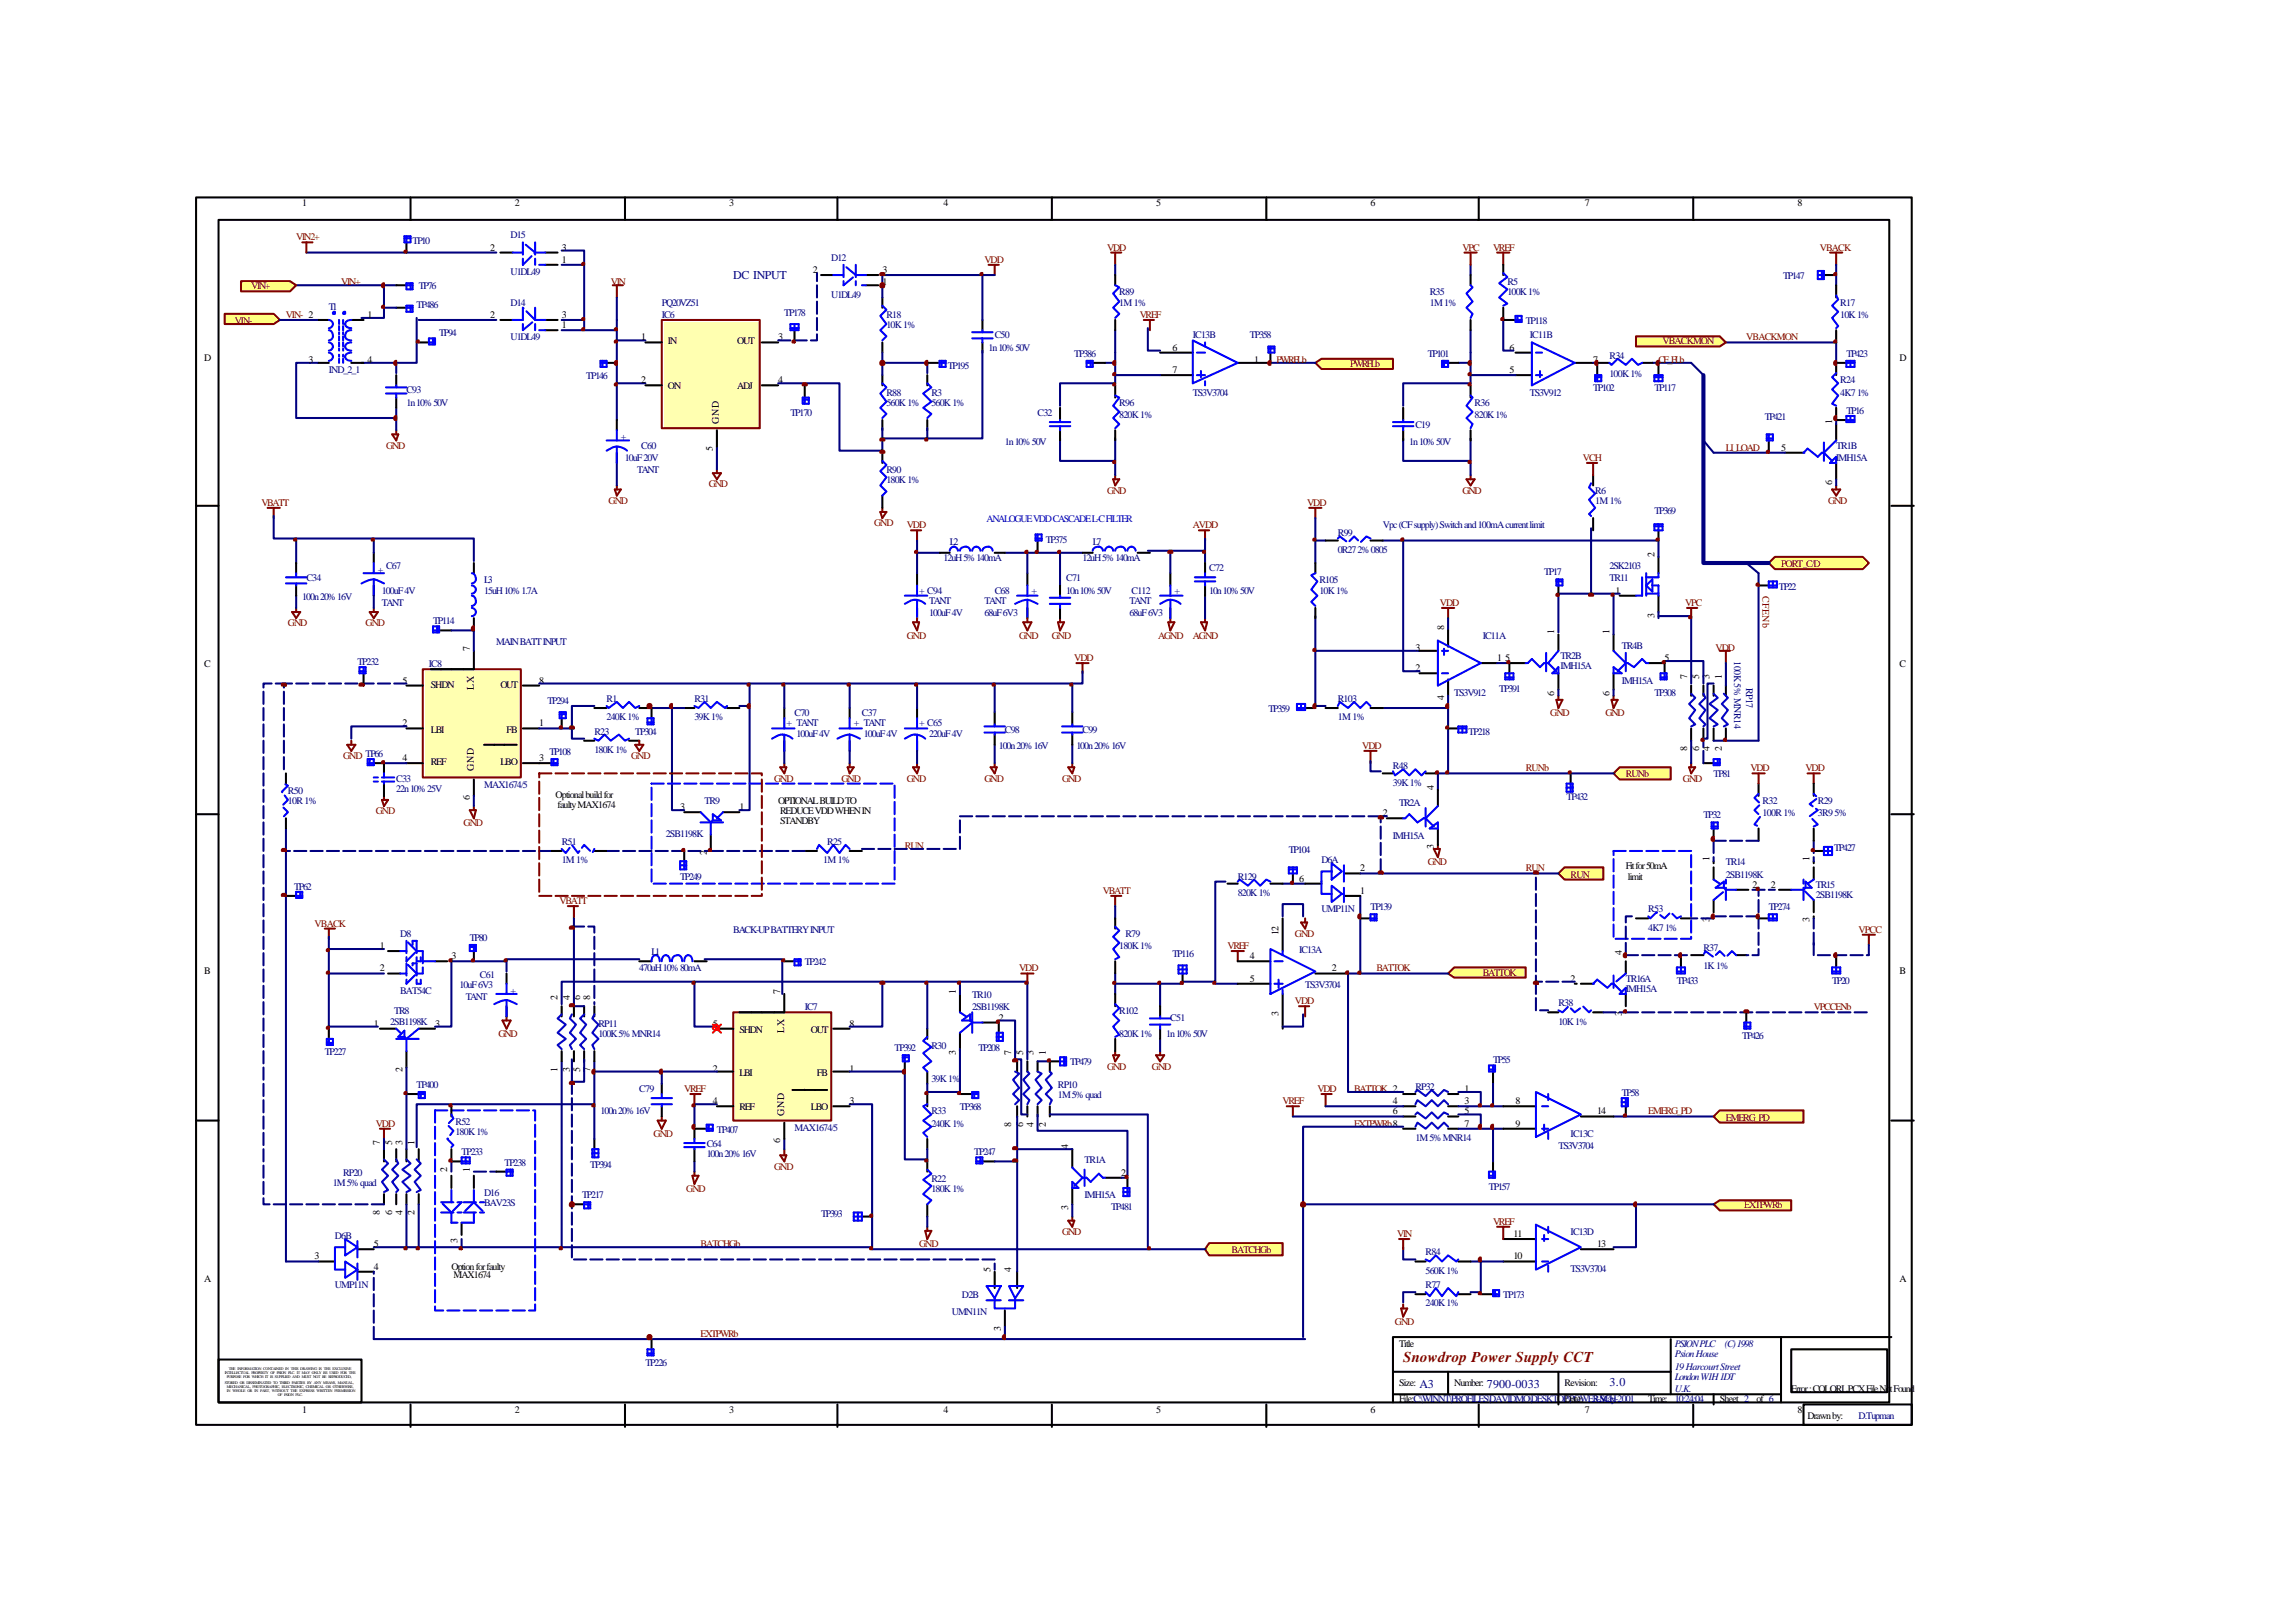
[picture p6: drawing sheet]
<svg xmlns="http://www.w3.org/2000/svg" width="297mm" height="210mm" viewBox="0 0 297 210" stroke-linecap="round" stroke-linejoin="round" font-family="sans-serif">
<defs><g id="words">
<text font-size="1.9" fill="#800000" x="181.8" y="176.4">Snowdrop Power Supply CCT</text>
<g font-size="1.6" fill="#000080">
<text x="95" y="36.2">DC INPUT</text>
<text x="183.9" y="179.8">A3</text>
<text x="192.6" y="179.8">7900-0033</text>
<text x="208.5" y="179.6">3.0</text>
</g>
<g font-size="1.3">
<text x="39.2" y="26.6">1</text>
<text x="66.7" y="26.6">2</text>
<text x="94.5" y="26.6">3</text>
<text x="122.2" y="26.6">4</text>
<text x="149.8" y="26.6">5</text>
<text x="177.5" y="26.6">6</text>
<text x="205.3" y="26.6">7</text>
<text x="232.8" y="26.6">8</text>
<text x="63.5" y="32.5">2</text>
<text x="72.8" y="32.5">3</text>
<text x="72.8" y="34">1</text>
<text x="105.3" y="35.4">2</text>
<text x="114.3" y="35.4">3</text>
<text x="47.6" y="41.2">1</text>
<text x="63.5" y="41.2">2</text>
<text x="72.8" y="41.2">3</text>
<text x="114.3" y="37">1</text>
<text x="26.5" y="46.7">D</text>
<text x="40" y="47">3</text>
<text x="47.6" y="47">4</text>
<text x="72.8" y="42.5">1</text>
<text x="83.1" y="44.1">1</text>
<text x="86.5" y="44.6">IN</text>
<text x="95.5" y="44.6">OUT</text>
<text x="100.8" y="44.1">3</text>
<text x="151.9" y="45.4">6</text>
<text x="162.5" y="47">1</text>
<text x="195.5" y="45.4">6</text>
<text x="206.4" y="47">7</text>
<text x="246.1" y="46.7">D</text>
<text x="83.1" y="49.7">2</text>
<text x="86.5" y="50.4">ON</text>
<text x="95.5" y="50.4">ADJ</text>
<text x="100.8" y="49.7">4</text>
<text x="151.9" y="48.3">7</text>
<text x="195.5" y="48.3">5</text>
<text x="92.3" y="58.4" transform="rotate(-90 92.3 58.4)">5</text>
<text x="93.1" y="54.9" transform="rotate(-90 93.1 54.9)">GND</text>
<text x="230.7" y="58.4">5</text>
<text x="237.3" y="54.9" transform="rotate(-90 237.3 54.9)">1</text>
<text x="237.3" y="62.9" transform="rotate(-90 237.3 62.9)">6</text>
<text x="209.3" y="76.9">1</text>
<text x="214.3" y="72.1" transform="rotate(-90 214.3 72.1)">2</text>
<text x="187.1" y="81.7" transform="rotate(-90 187.1 81.7)">8</text>
<text x="201.3" y="82.2" transform="rotate(-90 201.3 82.2)">1</text>
<text x="208.5" y="82.2" transform="rotate(-90 208.5 82.2)">1</text>
<text x="214.3" y="80.1" transform="rotate(-90 214.3 80.1)">3</text>
<text x="26.5" y="86.4">C</text>
<text x="52.1" y="88.5">5</text>
<text x="55.8" y="89.1">SHDN</text>
<text x="60.9" y="84.3" transform="rotate(-90 60.9 84.3)">7</text>
<text x="61.4" y="89.3" transform="rotate(-90 61.4 89.3)">LX</text>
<text x="64.8" y="89.1">OUT</text>
<text x="69.8" y="88.5">8</text>
<text x="183.4" y="84.3">3</text>
<text x="183.4" y="87">2</text>
<text x="193.9" y="85.6">1</text>
<text x="195" y="85.6">5</text>
<text x="215.6" y="85.6">5</text>
<text x="218.5" y="88" transform="rotate(-90 218.5 88)">7</text>
<text x="220.1" y="88" transform="rotate(-90 220.1 88)">5</text>
<text x="221.5" y="88" transform="rotate(-90 221.5 88)">3</text>
<text x="223" y="88" transform="rotate(-90 223 88)">1</text>
<text x="246.1" y="86.4">C</text>
<text x="52.1" y="94.1">2</text>
<text x="55.8" y="94.9">LBI</text>
<text x="65.6" y="94.9">FB</text>
<text x="69.8" y="94.1">1</text>
<text x="187.1" y="90.7" transform="rotate(-90 187.1 90.7)">4</text>
<text x="201.3" y="90.1" transform="rotate(-90 201.3 90.1)">6</text>
<text x="208.5" y="90.1" transform="rotate(-90 208.5 90.1)">6</text>
<text x="52.1" y="98.6">4</text>
<text x="55.8" y="99.1">REF</text>
<text x="61.4" y="99.9" transform="rotate(-90 61.4 99.9)">GND</text>
<text x="64.8" y="99.1">LBO</text>
<text x="69.8" y="98.6">3</text>
<text x="218.5" y="97.3" transform="rotate(-90 218.5 97.3)">8</text>
<text x="220.1" y="97.3" transform="rotate(-90 220.1 97.3)">6</text>
<text x="221.5" y="97.3" transform="rotate(-90 221.5 97.3)">4</text>
<text x="223" y="97.3" transform="rotate(-90 223 97.3)">2</text>
<text x="60.9" y="103.6" transform="rotate(-90 60.9 103.6)">6</text>
<text x="72" y="103.4">Optional build for</text>
<text x="72.2" y="104.7">faulty MAX1674</text>
<text x="88.1" y="105">3</text>
<text x="95.8" y="105">1</text>
<text x="100.8" y="104.2">OPTIONAL BUILD TO</text>
<text x="101.1" y="105.5">REDUCE VDD WHEN IN</text>
<text x="101.1" y="106.8">STANDBY</text>
<text x="179.1" y="105.7">2</text>
<text x="185.7" y="102.3" transform="rotate(-90 185.7 102.3)">4</text>
<text x="91.5" y="110.8" transform="rotate(-90 91.5 110.8)">2</text>
<text x="176.2" y="112.9">2</text>
<text x="185.7" y="110" transform="rotate(-90 185.7 110)">3</text>
<text x="210.6" y="112.6">Fit for 50mA</text>
<text x="210.9" y="113.9">limit</text>
<text x="221.5" y="111.6" transform="rotate(-90 221.5 111.6)">1</text>
<text x="234.4" y="111.6" transform="rotate(-90 234.4 111.6)">1</text>
<text x="168.3" y="114.2">6</text>
<text x="176.2" y="115.8">1</text>
<text x="221.5" y="119.5" transform="rotate(-90 221.5 119.5)">3</text>
<text x="227" y="115">2</text>
<text x="229.4" y="115">2</text>
<text x="234.4" y="119.5" transform="rotate(-90 234.4 119.5)">3</text>
<text x="49.2" y="122.9">1</text>
<text x="49.2" y="125.9">2</text>
<text x="58.5" y="124.3">3</text>
<text x="161.9" y="124.3">4</text>
<text x="165.6" y="121.1" transform="rotate(-90 165.6 121.1)">12</text>
<text x="172.5" y="125.9">2</text>
<text x="210.1" y="123.7" transform="rotate(-90 210.1 123.7)">4</text>
<text x="26.5" y="126.1">B</text>
<text x="72.2" y="129.6" transform="rotate(-90 72.2 129.6)">2</text>
<text x="73.8" y="129.6" transform="rotate(-90 73.8 129.6)">4</text>
<text x="75.1" y="129.6" transform="rotate(-90 75.1 129.6)">6</text>
<text x="76.5" y="129.6" transform="rotate(-90 76.5 129.6)">8</text>
<text x="101.1" y="128.8" transform="rotate(-90 101.1 128.8)">7</text>
<text x="123.8" y="128.8" transform="rotate(-90 123.8 128.8)">1</text>
<text x="161.9" y="127.2">5</text>
<text x="165.6" y="131.7" transform="rotate(-90 165.6 131.7)">3</text>
<text x="203.5" y="127.2">2</text>
<text x="210.1" y="131.7" transform="rotate(-90 210.1 131.7)">3</text>
<text x="246.1" y="126.1">B</text>
<text x="48.4" y="133">1</text>
<text x="56.4" y="133">3</text>
<text x="92.3" y="133">5</text>
<text x="95.8" y="133.8">SHDN</text>
<text x="101.6" y="133.8" transform="rotate(-90 101.6 133.8)">LX</text>
<text x="105" y="133.8">OUT</text>
<text x="110.1" y="133">8</text>
<text x="123.8" y="136.7" transform="rotate(-90 123.8 136.7)">3</text>
<text x="129.4" y="132.2">2</text>
<text x="131" y="136.7" transform="rotate(-90 131 136.7)">7</text>
<text x="132.6" y="136.7" transform="rotate(-90 132.6 136.7)">5</text>
<text x="133.9" y="136.7" transform="rotate(-90 133.9 136.7)">3</text>
<text x="135.5" y="136.7" transform="rotate(-90 135.5 136.7)">1</text>
<text x="52.1" y="138.8" transform="rotate(-90 52.1 138.8)">2</text>
<text x="72.2" y="138.8" transform="rotate(-90 72.2 138.8)">1</text>
<text x="73.8" y="138.8" transform="rotate(-90 73.8 138.8)">3</text>
<text x="75.1" y="138.8" transform="rotate(-90 75.1 138.8)">5</text>
<text x="76.5" y="138.8" transform="rotate(-90 76.5 138.8)">7</text>
<text x="92.3" y="143.1">4</text>
<text x="92.3" y="138.8">2</text>
<text x="95.8" y="143.8">REF</text>
<text x="95.8" y="139.3">LBI</text>
<text x="105" y="143.8">LBO</text>
<text x="105.8" y="139.3">FB</text>
<text x="110.1" y="143.1">3</text>
<text x="110.1" y="138.8">1</text>
<text x="180.4" y="143.1">4</text>
<text x="189.7" y="141.5">1</text>
<text x="189.7" y="143.1">3</text>
<text x="196.3" y="143.1">8</text>
<text x="49.2" y="148.3" transform="rotate(-90 49.2 148.3)">7</text>
<text x="50.8" y="148.3" transform="rotate(-90 50.8 148.3)">5</text>
<text x="52.1" y="148.3" transform="rotate(-90 52.1 148.3)">3</text>
<text x="53.7" y="148.3" transform="rotate(-90 53.7 148.3)">1</text>
<text x="101.1" y="148.1" transform="rotate(-90 101.1 148.1)">6</text>
<text x="101.6" y="144.6" transform="rotate(-90 101.6 144.6)">GND</text>
<text x="131" y="146" transform="rotate(-90 131 146)">8</text>
<text x="132.6" y="146" transform="rotate(-90 132.6 146)">6</text>
<text x="133.9" y="146" transform="rotate(-90 133.9 146)">4</text>
<text x="135.5" y="146" transform="rotate(-90 135.5 146)">2</text>
<text x="138.4" y="148.9" transform="rotate(-90 138.4 148.9)">4</text>
<text x="180.4" y="144.4">6</text>
<text x="189.7" y="144.4">5</text>
<text x="189.7" y="146">7</text>
<text x="196.3" y="146">9</text>
<text x="206.9" y="144.4">14</text>
<text x="57.9" y="151.8" transform="rotate(-90 57.9 151.8)">2</text>
<text x="60.9" y="151.8" transform="rotate(-90 60.9 151.8)">1</text>
<text x="145.3" y="152.3">2</text>
<text x="48.4" y="161.6">5</text>
<text x="49.2" y="157.3" transform="rotate(-90 49.2 157.3)">8</text>
<text x="50.8" y="157.3" transform="rotate(-90 50.8 157.3)">6</text>
<text x="52.1" y="157.3" transform="rotate(-90 52.1 157.3)">4</text>
<text x="53.7" y="157.3" transform="rotate(-90 53.7 157.3)">2</text>
<text x="59.3" y="161" transform="rotate(-90 59.3 161)">3</text>
<text x="138.4" y="156.8" transform="rotate(-90 138.4 156.8)">3</text>
<text x="196.1" y="160.2">11</text>
<text x="206.9" y="161.6">13</text>
<text x="26.5" y="166.1">A</text>
<text x="40.7" y="163.2">3</text>
<text x="48.4" y="164.5">4</text>
<text x="58.5" y="164.5">Option for faulty</text>
<text x="58.7" y="165.5">MAX1674</text>
<text x="128.3" y="164.7" transform="rotate(-90 128.3 164.7)">5</text>
<text x="131" y="164.7" transform="rotate(-90 131 164.7)">4</text>
<text x="196.1" y="163.2">10</text>
<text x="246.1" y="166.1">A</text>
<text x="129.6" y="172.4" transform="rotate(-90 129.6 172.4)">3</text>
<text x="181.2" y="174.5">Title</text>
<text x="181.2" y="179.6">Size:</text>
<text x="188.4" y="179.6">Number:</text>
<text x="202.7" y="179.6">Revision:</text>
<text x="39.2" y="183">1</text>
<text x="66.7" y="183">2</text>
<text x="94.5" y="183">3</text>
<text x="122.2" y="183">4</text>
<text x="149.8" y="183">5</text>
<text x="177.5" y="183">6</text>
<text x="181.2" y="181.7">File:C:\WINNT\PROFILES\DAVIDMO\DESKTOP\POWER.SCH</text>
<text x="202.7" y="181.7">Date:</text>
<text x="205.3" y="183">7</text>
<text x="213.5" y="181.7">Time:</text>
<text x="222.8" y="181.7">Sheet 2</text>
<text x="227.5" y="181.7">of 6</text>
<text x="232" y="180.4">Error : COLORL.PCX File Not Found</text>
<text x="232.8" y="183">8</text>
<text x="234.2" y="183.8">Drawn by:</text>
</g>
<g font-size="1.3" fill="#800000">
<text x="38.4" y="31.1">VIN2+</text>
<text x="127.5" y="34">VDD</text>
<text x="143.4" y="32.5">VDD</text>
<text x="189.4" y="32.5">VPC</text>
<text x="193.4" y="32.5">VREF</text>
<text x="235.7" y="32.5">VBACK</text>
<text x="30.4" y="42">VIN-</text>
<text x="32.5" y="37.5">VIN+</text>
<text x="37" y="41.2">VIN- 2</text>
<text x="44.2" y="37">VIN+</text>
<text x="79.1" y="37">VIN</text>
<text x="147.6" y="41.2">VREF</text>
<text x="165.4" y="47">PWRFLb</text>
<text x="174.9" y="47.5">PWRFLb</text>
<text x="214.8" y="47">CF_FLb</text>
<text x="215.4" y="44.6">VBACKMON</text>
<text x="226.2" y="44.1">VBACKMON</text>
<text x="50" y="58.1">GND</text>
<text x="205.1" y="59.7">VCH</text>
<text x="223.6" y="58.4">LI_LOAD</text>
<text x="33.9" y="65.5">VBATT</text>
<text x="78.8" y="65.3">GND</text>
<text x="91.8" y="63.1">GND</text>
<text x="143.4" y="63.9">GND</text>
<text x="169.3" y="65.5">VDD</text>
<text x="189.4" y="63.9">GND</text>
<text x="236.8" y="65.3">GND</text>
<text x="113.2" y="68.2">GND</text>
<text x="117.5" y="68.4">VDD</text>
<text x="154.5" y="68.4">AVDD</text>
<text x="228.3" y="77.2" transform="rotate(90 228.3 77.2)">CFENb</text>
<text x="230.7" y="73.5">PORT_C/D</text>
<text x="37.3" y="81.1">GND</text>
<text x="47.4" y="81.1">GND</text>
<text x="117.5" y="82.7">GND</text>
<text x="132" y="82.7">GND</text>
<text x="136.3" y="82.7">GND</text>
<text x="150" y="82.7">AGND</text>
<text x="154.5" y="82.7">AGND</text>
<text x="186.5" y="78.5">VDD</text>
<text x="218.3" y="78.5">VPC</text>
<text x="139.2" y="85.6">VDD</text>
<text x="222.2" y="84.3">VDD</text>
<text x="200.8" y="92.8">GND</text>
<text x="208" y="92.8">GND</text>
<text x="44.4" y="98.3">GND TP66</text>
<text x="81.8" y="98.3">GND</text>
<text x="100.3" y="101.2">GND</text>
<text x="109" y="101.2">GND</text>
<text x="117.5" y="101.2">GND</text>
<text x="127.5" y="101.2">GND</text>
<text x="137.6" y="101.2">GND</text>
<text x="176.5" y="97">VDD</text>
<text x="197.6" y="99.9">RUNb</text>
<text x="210.6" y="100.7">RUNb</text>
<text x="218" y="101.2">GND</text>
<text x="226.7" y="99.9">VDD</text>
<text x="233.9" y="99.9">VDD</text>
<text x="48.7" y="105.5">GND</text>
<text x="60.1" y="107.1">GND</text>
<text x="117.2" y="110">RUN</text>
<text x="184.9" y="112.1">GND</text>
<text x="197.6" y="112.9">RUN</text>
<text x="203.5" y="113.7">RUN</text>
<text x="72.5" y="117.1">VBATT</text>
<text x="142.9" y="115.8">VBATT</text>
<text x="40.7" y="120">VBACK</text>
<text x="132" y="125.9">VDD</text>
<text x="159" y="122.9">VREF</text>
<text x="167.7" y="121.4">GND</text>
<text x="178.3" y="125.9">BATTOK</text>
<text x="240.8" y="120.8">VPCC</text>
<text x="167.7" y="130.1">VDD</text>
<text x="192.1" y="126.4">BATTOK</text>
<text x="234.9" y="130.9">VPCCENb</text>
<text x="64.6" y="134.3">GND</text>
<text x="88.6" y="141.5">VREF</text>
<text x="143.4" y="138.6">GND</text>
<text x="149.2" y="138.6">GND</text>
<text x="166.2" y="143.1">VREF</text>
<text x="170.7" y="141.5">VDD</text>
<text x="175.4" y="141.5">BATTOK 2</text>
<text x="48.7" y="146">VDD</text>
<text x="84.7" y="147.3">GND</text>
<text x="175.4" y="146">EXTPWRb8</text>
<text x="213.5" y="144.4">EMERG_PD</text>
<text x="223.6" y="145.2">EMERG_PD</text>
<text x="88.9" y="154.4">GND</text>
<text x="100.3" y="151.5">GND</text>
<text x="90.8" y="161.6">BATCHGb</text>
<text x="119.1" y="161.6">GND</text>
<text x="137.6" y="160">GND</text>
<text x="181" y="160.2">VIN</text>
<text x="193.4" y="158.7">VREF</text>
<text x="226" y="156.5">EXTPWRb</text>
<text x="159.5" y="162.4">BATCHGb</text>
<text x="90.8" y="173.2">EXTPWRb</text>
<text x="180.7" y="171.6">GND</text>
</g>
<g font-size="1.3" fill="#000080">
<text x="53.4" y="31.7">TP10</text>
<text x="66.1" y="30.9">D15</text>
<text x="66.1" y="35.6">U1DL49</text>
<text x="107.7" y="33.8">D12</text>
<text x="42.6" y="40.1">T1</text>
<text x="54" y="39.9">TP486</text>
<text x="54.2" y="37.5">TP76</text>
<text x="66.1" y="39.6">D14</text>
<text x="85.7" y="41.2">IC6</text>
<text x="85.7" y="39.6">PQ20VZ51</text>
<text x="101.6" y="40.9">TP178</text>
<text x="107.7" y="38.5">U1DL49</text>
<text x="114.8" y="41.2">R18</text>
<text x="145" y="38.3">R89</text>
<text x="145" y="39.6">1M 1%</text>
<text x="185.2" y="38.3">R35</text>
<text x="185.2" y="39.6">1M 1%</text>
<text x="195.3" y="37">R5</text>
<text x="195.3" y="38.3">100K 1%</text>
<text x="197.6" y="42">TP118</text>
<text x="231" y="36.2">TP147</text>
<text x="238.4" y="39.6">R17</text>
<text x="238.4" y="41.2">10K 1%</text>
<text x="56.9" y="43.6">TP94</text>
<text x="66.1" y="44.1">U1DL49</text>
<text x="114.8" y="42.5">10K 1%</text>
<text x="122.8" y="47.8">TP195</text>
<text x="128.1" y="45.4">1n 10% 50V</text>
<text x="128.9" y="43.8">C50</text>
<text x="139.2" y="46.2">TP386</text>
<text x="154.5" y="43.8">IC13B</text>
<text x="161.9" y="43.8">TP358</text>
<text x="184.9" y="46.2">TP101</text>
<text x="198.2" y="43.8">IC11B</text>
<text x="208.5" y="46.5">R34</text>
<text x="239.2" y="46.2">TP423</text>
<text x="42.6" y="48.3">IND_2_1</text>
<text x="52.7" y="51">C93</text>
<text x="52.7" y="52.6">1n 10% 50V</text>
<text x="75.9" y="49.1">TP146</text>
<text x="102.4" y="53.9">TP170</text>
<text x="114.8" y="51.2">R88</text>
<text x="114.8" y="52.6">560K 1%</text>
<text x="120.6" y="51.2">R3</text>
<text x="120.6" y="52.6">560K 1%</text>
<text x="134.4" y="53.9">C32</text>
<text x="145" y="52.6">R96</text>
<text x="154.5" y="51.2">TS3V3704</text>
<text x="191" y="52.6">R36</text>
<text x="198.2" y="51.2">TS3V912</text>
<text x="206.4" y="50.7">TP102</text>
<text x="208.5" y="48.9">100K 1%</text>
<text x="214.3" y="50.7">TP117</text>
<text x="238.4" y="49.7">R24</text>
<text x="238.4" y="51.2">4K7 1%</text>
<text x="239.2" y="53.6">TP16</text>
<text x="80.4" y="57.1">+</text>
<text x="81" y="59.7">10uF 20V</text>
<text x="83.1" y="58.1">C60</text>
<text x="130.2" y="57.6">1n 10% 50V</text>
<text x="145" y="54.2">820K 1%</text>
<text x="182.6" y="57.6">1n 10% 50V</text>
<text x="183.4" y="55.5">C19</text>
<text x="191" y="54.2">820K 1%</text>
<text x="228.6" y="54.4">TP421</text>
<text x="237.9" y="58.1">TR1B</text>
<text x="237.9" y="59.7">IMH15A</text>
<text x="82.5" y="61.3">TANT</text>
<text x="114.8" y="61.3">R90</text>
<text x="114.8" y="62.6">180K 1%</text>
<text x="206.6" y="63.9">R6</text>
<text x="206.6" y="65.3">1M 1%</text>
<text x="123" y="70.6">L2</text>
<text x="135.5" y="70.3">TP375</text>
<text x="141.6" y="70.6">L7</text>
<text x="173.3" y="69.5">R99</text>
<text x="173.3" y="71.6">0R27 2% 0805</text>
<text x="179.1" y="68.4">Vpc (CF supply) Switch and 100mA current limit</text>
<text x="214.3" y="66.6">TP369</text>
<text x="39.2" y="77.7">100n 20% 16V</text>
<text x="39.7" y="75.3">C34</text>
<text x="48.9" y="74.3">+</text>
<text x="49.5" y="76.9">100uF 4V</text>
<text x="50" y="73.7">C67</text>
<text x="62.7" y="75.6">L3</text>
<text x="62.7" y="76.9">15uH 10% 1.7A</text>
<text x="119.1" y="76.9">+ C94</text>
<text x="122.2" y="72.7">12uH 5% 140mA</text>
<text x="128.9" y="76.9">C68</text>
<text x="133.6" y="76.9">+</text>
<text x="138.1" y="75.3">C71</text>
<text x="138.1" y="76.9">10n 10% 50V</text>
<text x="140.2" y="72.7">12uH 5% 140mA</text>
<text x="146.6" y="76.9">C112</text>
<text x="152.1" y="76.9">+</text>
<text x="156.6" y="74">C72</text>
<text x="156.6" y="76.9">10n 10% 50V</text>
<text x="170.9" y="75.6">R105</text>
<text x="170.9" y="76.9">10K 1%</text>
<text x="200" y="74.5">TP17</text>
<text x="208.5" y="75.3">TR11</text>
<text x="208.5" y="73.7">2SK2103</text>
<text x="230.5" y="76.4">TP22</text>
<text x="49.5" y="78.5">TANT</text>
<text x="56.1" y="80.9">TP114</text>
<text x="64.3" y="83.5">MAIN BATT INPUT</text>
<text x="120.4" y="79.8">100uF 4V</text>
<text x="120.4" y="78.2">TANT</text>
<text x="127.5" y="79.8">68uF 6V3</text>
<text x="127.5" y="78.2">TANT</text>
<text x="146.3" y="79.8">68uF 6V3</text>
<text x="146.3" y="78.2">TANT</text>
<text x="192.1" y="82.7">IC11A</text>
<text x="46.3" y="86.2">TP232</text>
<text x="55.6" y="86.4">IC8</text>
<text x="194.2" y="89.6">TP391</text>
<text x="202.1" y="85.4">TR2B</text>
<text x="202.1" y="86.7">IMH15A</text>
<text x="210.1" y="84">TR4B</text>
<text x="210.1" y="88.5">IMH15A</text>
<text x="224.6" y="85.6" transform="rotate(90 224.6 85.6)">100K 5% MNR14</text>
<text x="226.2" y="89.1" transform="rotate(90 226.2 89.1)">RP17</text>
<text x="70.9" y="91.2">TP294</text>
<text x="77" y="95.2">R23</text>
<text x="78.6" y="90.9">R1</text>
<text x="78.6" y="93.3">240K 1%</text>
<text x="82.3" y="95.2">TP304</text>
<text x="90" y="90.9">R31</text>
<text x="90" y="93.3">39K 1%</text>
<text x="101.9" y="94.1">+ TANT</text>
<text x="102.9" y="92.8">C70</text>
<text x="103.2" y="95.4">100uF 4V</text>
<text x="110.6" y="94.1">+ TANT</text>
<text x="111.7" y="92.8">C37</text>
<text x="111.9" y="95.4">100uF 4V</text>
<text x="119.1" y="94.1">+ C65</text>
<text x="120.4" y="95.4">220uF 4V</text>
<text x="130.2" y="94.9">C98</text>
<text x="140.2" y="94.9">C99</text>
<text x="164.3" y="92.3">TP359</text>
<text x="173.3" y="90.9">R103</text>
<text x="173.3" y="93.3">1M 1%</text>
<text x="188.4" y="90.1">TS3V912</text>
<text x="190.2" y="95.2">TP218</text>
<text x="214.3" y="90.1">TP308</text>
<text x="51.3" y="101.2">C33</text>
<text x="71.2" y="97.8">TP108</text>
<text x="77" y="97.5">180K 1%</text>
<text x="129.4" y="97">100n 20% 16V</text>
<text x="139.4" y="97">100n 20% 16V</text>
<text x="180.4" y="99.7">R48</text>
<text x="180.4" y="101.8">39K 1%</text>
<text x="222" y="100.7">TP81</text>
<text x="37.3" y="102.8">R50</text>
<text x="37.3" y="104.2">10R 1%</text>
<text x="51.3" y="102.6">22n 10% 25V</text>
<text x="62.7" y="102">MAX1674/5</text>
<text x="91.3" y="104.2">TR9</text>
<text x="181.2" y="104.4">TR2A</text>
<text x="202.9" y="103.6">TP432</text>
<text x="220.7" y="106">TP32</text>
<text x="228.3" y="104.2">R32</text>
<text x="228.3" y="105.7">100R 1%</text>
<text x="235.5" y="104.2">R29</text>
<text x="235.5" y="105.7">3R9 5%</text>
<text x="72.8" y="109.4">R51</text>
<text x="72.8" y="111.8">1M 1%</text>
<text x="86.3" y="108.4">2SB1198K</text>
<text x="88.1" y="113.9">TP249</text>
<text x="106.6" y="111.8">1M 1%</text>
<text x="107.2" y="109.4">R25</text>
<text x="160.3" y="113.9">R129</text>
<text x="167" y="110.5">TP104</text>
<text x="171.2" y="111.8">D6A</text>
<text x="180.4" y="108.7">IMH15A</text>
<text x="223.6" y="112.1">TR14</text>
<text x="223.6" y="113.7">2SB1198K</text>
<text x="237.6" y="110.2">TP427</text>
<text x="38.1" y="115.3">TP62</text>
<text x="160.3" y="116.1">820K 1%</text>
<text x="171.2" y="118.2">UMP11N</text>
<text x="177.5" y="117.9">TP139</text>
<text x="213.5" y="118.2">R53</text>
<text x="229.1" y="117.9">TP274</text>
<text x="235.2" y="115">TR15</text>
<text x="235.2" y="116.3">2SB1198K</text>
<text x="51.9" y="121.4">D8</text>
<text x="60.9" y="121.9">TP80</text>
<text x="82.8" y="125.9">470uH 10% 80mA</text>
<text x="84.4" y="123.7">L1</text>
<text x="95" y="120.8">BACK-UP BATTERY INPUT</text>
<text x="104.2" y="125.1">TP242</text>
<text x="145" y="122.9">180K 1%</text>
<text x="145.8" y="121.4">R79</text>
<text x="151.9" y="124">TP116</text>
<text x="168.3" y="123.5">IC13A</text>
<text x="213.5" y="120.6">4K7 1%</text>
<text x="220.7" y="123.2">R37</text>
<text x="220.7" y="125.6">1K 1%</text>
<text x="51.1" y="131.4">TR8</text>
<text x="51.9" y="128.8">BAT54C</text>
<text x="59.5" y="128">10uF 6V3</text>
<text x="60.3" y="129.6">TANT</text>
<text x="62.2" y="126.6">C61</text>
<text x="66.1" y="128.8">+</text>
<text x="104.2" y="130.9">IC7</text>
<text x="125.9" y="129.3">TR10</text>
<text x="125.9" y="130.9">2SB1198K</text>
<text x="145" y="131.4">R102</text>
<text x="169.1" y="128">TS3V3704</text>
<text x="201.9" y="130.4">R38</text>
<text x="210.6" y="127.2">TR16A</text>
<text x="210.6" y="128.5">IMH15A</text>
<text x="217.2" y="127.4">TP433</text>
<text x="237.3" y="127.4">TP20</text>
<text x="42.1" y="136.7">TP227</text>
<text x="50.5" y="132.7">2SB1198K</text>
<text x="77.5" y="133">RP11</text>
<text x="77.5" y="134.3">100K 5% MNR14</text>
<text x="115.9" y="136.2">TP392</text>
<text x="120.6" y="135.9">R30</text>
<text x="126.7" y="136.2">TP208</text>
<text x="145" y="134.3">820K 1%</text>
<text x="151.1" y="134.3">1n 10% 50V</text>
<text x="151.6" y="132.2">C51</text>
<text x="193.4" y="137.8">TP55</text>
<text x="201.9" y="132.7">10K 1%</text>
<text x="225.7" y="134.6">TP426</text>
<text x="54" y="140.9">TP400</text>
<text x="82.8" y="141.5">C79</text>
<text x="120.6" y="140.1">39K 1%</text>
<text x="124.4" y="143.8">TP368</text>
<text x="137.1" y="140.9">RP10</text>
<text x="137.1" y="142.3">1M 5% quad</text>
<text x="138.6" y="138">TP479</text>
<text x="183.4" y="141.2">RP32</text>
<text x="210.1" y="142">TP58</text>
<text x="59" y="145.7">R52</text>
<text x="59" y="147">180K 1%</text>
<text x="59.8" y="149.7">TP233</text>
<text x="77.8" y="144.4">100n 20% 16V</text>
<text x="91.5" y="148.6">C64</text>
<text x="91.5" y="149.9">100n 20% 16V</text>
<text x="92.9" y="146.8">TP407</text>
<text x="102.9" y="146.5">MAX1674/5</text>
<text x="120.6" y="144.4">R33</text>
<text x="120.6" y="146">240K 1%</text>
<text x="126.2" y="149.7">TP247</text>
<text x="183.4" y="147.8">1M 5% MNR14</text>
<text x="201.9" y="148.9">TS3V3704</text>
<text x="203.5" y="147.3">IC13C</text>
<text x="43.1" y="153.6">1M 5% quad</text>
<text x="44.4" y="152.3">RP20</text>
<text x="62.7" y="155">D16</text>
<text x="65.4" y="151">TP238</text>
<text x="75.4" y="155.2">TP217</text>
<text x="76.5" y="151.3">TP394</text>
<text x="120.6" y="153.1">R22</text>
<text x="120.6" y="154.4">180K 1%</text>
<text x="140.5" y="150.7">TR1A</text>
<text x="140.5" y="155.2">IMH15A</text>
<text x="192.9" y="154.2">TP157</text>
<text x="43.4" y="160.5">D6B</text>
<text x="62.7" y="156.3">BAV23S</text>
<text x="106.4" y="157.6">TP393</text>
<text x="143.9" y="156.8">TP481</text>
<text x="203.5" y="160">IC13D</text>
<text x="43.4" y="166.9">UMP11N</text>
<text x="184.7" y="166.9">R77</text>
<text x="184.7" y="162.6">R84</text>
<text x="184.7" y="165">560K 1%</text>
<text x="203.5" y="164.7">TS3V3704</text>
<text x="123.3" y="170.3">UMN11N</text>
<text x="124.6" y="168.2">D2B</text>
<text x="184.7" y="169.2">240K 1%</text>
<text x="194.7" y="168.2">TP173</text>
<text x="83.6" y="176.9">TP226</text>
<text x="217" y="174.5">PSION PLC</text>
<text x="217" y="175.9">Psion House</text>
<text x="217" y="177.4">19 Harcourt Street</text>
<text x="217" y="178.8">London W1H 1DT</text>
<text x="223.4" y="174.5">(C) 1998</text>
<text x="206.4" y="181.7">3-May-2001</text>
<text x="217" y="180.4">U.K.</text>
<text x="217" y="181.7">10:24:04</text>
<text x="240.8" y="183.8">D.Tupman</text>
</g>
<text font-size="1.3" fill="#0000b4" x="127.8" y="67.6">ANALOGUE VDD CASCADE L-C FILTER</text>
<g font-size=".5">
<text x="29.1" y="178">INTELLECTUAL PROPERTY OF PSION PLC. IT MAY ONLY BE USED FOR THE</text>
<text x="29.1" y="179.3">STORED OR DISSEMINATED TO THIRD PARTIES BY ANY MEANS, MANUAL,</text>
<text x="29.4" y="179.8">MECHANICAL, PHOTOGRAPHIC, ELECTRONIC, CHEMICAL OR OTHERWISE,</text>
<text x="29.4" y="178.5">PURPOSE FOR WHICH IT IS SUPPLIED AND MUST NOT BE REPRODUCED,</text>
<text x="29.6" y="177.4">THE INFORMATION CONTAINED IN THIS DRAWING IS THE EXCLUSIVE</text>
<text x="29.4" y="180.4">IN WHOLE OR IN PART, WITHOUT THE EXPRESS WRITTEN PERMISSION</text>
<text x="36" y="180.9">OF PSION PLC.</text>
</g>
</g></defs>
<g fill="none" stroke="#000" stroke-width=".26">
<path d="M25.4 25.6h222.2v159h-222.2zM28.3 28.5h216.4v153.2h-216.4zM53.2 25.6v2.9M81 25.6v2.9M108.5 25.6v2.9M136.3 25.6v2.9M164 25.6v2.9M191.6 25.6v2.9M219.3 25.6v2.9M79.9 54.4v1.3M79.9 58.6v1.4M102.9 42.8v1.6"/>
<path d="M104.2 49.9v1.6M25.4 65.5h2.9M245 65.5h2.9M25.4 105.5h2.9M245 105.5h2.9M25.4 145.2h2.9M245 145.2h2.9M28.3 176.1h18.5v5.6h-18.5zM180.4 177.7h36M187.6 177.7v2.9M201.9 177.7v4.2M216.4 173.5v7.1"/>
<path d="M230.7 173.2h-50.3v8.5M232 174.8h12.5v5.6h-12.5zM245 173.2h-14.3v8.5M53.2 181.9v3M81 181.9v3M108.5 181.9v3M136.3 181.9v3M164 181.9v3M180.4 180.6h50.3M191.6 181.9v3M219.3 181.9v3M222 180.6v1.3"/>
<path d="M233.6 181.9h14v2.7h-14z"/>
</g>
<path d="M79.4 37h1.3M79.9 37v1.5M128.1 34.3h1.3M128.9 34.3v1.3M79.6 63.4h.8l-.5 .8zM79.9 62.9v.5M92.3 61.3h1.1l-.5 .8zM92.9 60.8v.5M114 66.3h.8l-.5 .8zM114.3 65.8v.5" fill="none" stroke="#800000" stroke-width=".26"/>
<path d="M38.4 37h12.9M79.9 41.5v2.9M79.9 49.9v4.5M79.9 60v2.9M83.6 44.1h-3.7v5.6h3.7M92.9 57.9v2.9" fill="none" stroke="#000080" stroke-width=".26"/>
<path d="M78.6 57.1h2.9M79.9 57.9a2.02 2.02 0 0 1 1.3 .5M79.9 57.9l-.7 .1-.6 .4M79.9 55.7v1.4M79.9 57.9v2.1M102.4 42h1.1v.8h-1.1zM102.4 42.5h1.1M102.9 42v.8M104 51.5h.8v.8h-.8zM104 51.8h.8M104.2 51.5v.8" fill="none" stroke="#00f" stroke-width=".26"/>
<path d="M86 41.7h12.4v13.8h-12.4z" fill="#ffffb0"/>
<g fill="none" stroke="#800000" stroke-width=".26">
<path d="M143.9 32.7h1.4M144.5 32.7v1.6M85.7 41.5h12.7v14h-12.7zM34.7 65.8h1.5M35.5 65.8v1.3M37.8 79.3h1.1l-.5 .8zM38.4 78.8v.5M47.9 79.3h1l-.5 .8zM48.4 78.8v.5M155.3 68.7h1.3M156.1 68.7v1.3M101.1 99.4h.8l-.3 .8z"/>
<path d="M101.6 98.9v.5M139.4 85.9h1.6M140.2 85.9v1.3M49.5 103.6h.8l-.6 .8zM49.7 103.1v.5M42.1 120.3h1.3M42.6 120.3v1.3M65.1 132.2h1l-.5 1.1zM65.6 131.7v.5M132.3 126.1h1.6M133.1 126.1v1.3M89.4 141.7h1.4"/>
<path d="M89.7 152.3h.8l-.5 1.1zM90 141.7v1.6M90 151.8v.5M101.1 149.7h.8l-.3 .8zM101.6 148.9v.8"/>
</g>
<g fill="none" stroke="#000" stroke-width=".26">
<path d="M51.3 37h1.4M54.2 44.4h1.4M83.6 44.4h2.1M83.6 49.9h2.1M92.9 55.7v2.2M98.7 44.4h2.1M98.7 49.9h2.1M48.4 71.6v1.3M48.4 75.8v1.4M48.4 98.9h1.3M56.9 81.7h1.6M69.8 98.9h1.6"/>
<path d="M61.4 123.2v1.3M65.6 126.1v1.3M65.6 130.4v1.3M117.2 137.5v1.3M90 146.2h1.5"/>
</g>
<g fill="none" stroke="#00f" stroke-width=".26">
<path d="M52.7 36.7h.7v.8h-.7zM52.7 37h.7M53.2 36.7v.8M55.6 43.8h.8v.8h-.8zM55.6 44.4h.8M56.1 43.8v.8M47.1 74.3h2.6M48.4 75.1l1.3 .5M48.4 75.1l-.8 .1-.8 .4M48.4 72.9v1.4M48.4 75.1v2.1M47.6 98.3h.8v.8h-.8z"/>
<path d="M47.6 98.9h.8M47.9 98.3v.8M56.1 81.1h.8v.8h-.8zM56.1 81.7h.8M56.6 81.1v.8M71.4 98.3h.8v.8h-.8zM71.4 98.9h.8M71.7 98.3v.8M60.9 122.4h.7v.8h-.7zM60.9 122.7h.7M61.4 122.4v.8M64.3 128.8h2.6"/>
<path d="M65.6 129.6l1.3 .5M65.6 129.6l-.8 .1-.8 .4M65.6 127.4v1.4M65.6 129.6v2.1M116.9 136.7h.8v.8h-.8zM116.9 137h.8M117.2 136.7v.8M91.5 145.7h.8v.8h-.8zM91.5 146.2h.8M91.8 145.7v.8"/>
</g>
<path d="M38.4 70v2.9M38.4 77.2v1.6M101.6 97.3v1.6M90 150.5v1.3M92.9 143.1h-2.9v2.9M101.6 147.5v1.4" fill="none" stroke="#000080" stroke-width=".26"/>
<g fill="#ffff80" stroke="#800000" stroke-width=".26">
<path d="M170.4 47l.8-.5h9.2v1.3h-9.2z" fill-rule="evenodd"/>
<path d="M229.1 72.9l.8-.8h11.4l.8 .8-.8 .8h-11.4z" fill-rule="evenodd"/>
</g>
<path d="M218.5 78.8h1.4M219.1 78.8v1.3" fill="none" stroke="#800000" stroke-width=".26"/>
<path d="M169.1 91.7h1.3M52.7 141.7h1.5" fill="none" stroke="#000" stroke-width=".26"/>
<path d="M168 91.2h1.1v.8h-1.1zM168 91.7h1.1M168.5 91.2v.8M54.2 141.5h.8v.8h-.8zM54.2 141.7h.8M54.5 141.5v.8" fill="none" stroke="#00f" stroke-width=".26"/>
<g fill="#ffff80" stroke="#800000" stroke-width=".26">
<path d="M209 100.2l.8-.8h6.6v1.6h-6.6z" fill-rule="evenodd"/>
<path d="M31.2 36.4h6.4l.8 .6-.8 .7h-6.4z" fill-rule="evenodd"/>
</g>
<g fill="none" stroke="#800000" stroke-width=".26">
<path d="M148.2 41.5h1.3M149 41.5v1.3M118 68.7h1.3M118.8 68.7v1.3M144.2 62.1h.8l-.5 .8zM144.5 61.6v.5M169.6 65.8h1.6M170.4 65.8v1.3M186.8 78.8h1.6M187.6 78.8v1.3M132.6 80.6h1l-.5 1.1zM133.1 80.1v.5"/>
<path d="M151.3 80.6h.8l-.5 1.1zM151.6 80.1v.5"/>
</g>
<path d="M141.6 47h1.5M133.1 74.3v1.5M133.1 78.8v1.3M214.8 68.7v1.3M195.5 85.9v1.3M203.5 100.2v1.3" fill="none" stroke="#000" stroke-width=".26"/>
<g fill="none" stroke="#00f" stroke-width=".26">
<path d="M140.8 46.7h.8v.8h-.8zM140.8 47h.8M141.3 46.7v.8M131.8 77.2h2.6M133.1 77.7l1.3 .5M133.1 77.7l-.8 .2-.8 .3M133.1 75.8v1.4M133.1 77.7v2.4M214.3 67.9h1.1v.8h-1.1zM214.3 68.2h1.1M214.8 67.9v.8M195 87.2h1.1v.8h-1.1z"/>
<path d="M195 87.8h1.1M195.5 87.2v.8M202.9 101.5h.8v1.1h-.8zM202.9 102h.8M203.5 101.5v1.1"/>
</g>
<path d="M39.7 32.7h24.6M72.8 32.5h2.9v10M72.8 34.3h2.9M79.9 38.5v3M144.5 34.3v1.3M56.9 41.5h7.4M72.8 41.5h2.9M72.8 42.8h7.1M143.1 47h1.4v2.7M144.5 45.7v1.3M170.4 84.3h13.5" fill="none" stroke="#000080" stroke-width=".26"/>
<path d="M75.4 34.1l.3-.1v.3h-.3z" fill-rule="evenodd" fill="#800000" stroke="#800000" stroke-width=".26"/>
<path d="M222 156l.8-.5h9.2v1.3h-9.2z" fill-rule="evenodd" fill="#ffff80" stroke="#800000" stroke-width=".26"/>
<path d="M164.6 45.7v1.3" fill="none" stroke="#000" stroke-width=".26"/>
<path d="M164.3 44.9h.8v.8h-.8zM164.3 45.2h.8M164.6 44.9v.8" fill="none" stroke="#00f" stroke-width=".26"/>
<path d="M156.6 161h9.6v1.6h-9.6l-.5-.8z" fill-rule="evenodd" fill="#ffff80" stroke="#800000" stroke-width=".26"/>
<path d="M236.3 35.6h1.6M229.1 57.1v1.5M237.9 47h1.3M167.5 113.2v1.3M176.2 119h1.3M153.2 126.1v1.3M194.7 160.5h4.3M194.7 163.4h4.3M204.8 161.8h4.2" fill="none" stroke="#000" stroke-width=".26"/>
<g fill="none" stroke="#00f" stroke-width=".26">
<path d="M235.5 35.1h.8v1.1h-.8zM235.5 35.6h.8M236 35.1v1.1M228.9 56.3h.8v.8h-.8zM228.9 56.8h.8M229.1 56.3v.8M239.2 46.7h1v.8h-1zM239.2 47h1M239.7 46.7v.8M167 112.4h1v.8h-1zM167 112.6h1M167.5 112.4v.8"/>
<path d="M177.5 118.4h.8v.8h-.8zM177.5 119h.8M178.1 118.4v.8M152.7 125.1h1v1h-1zM152.7 125.6h1M153.2 125.1v1M199 158.7l5.8 2.9-5.8 2.9zM200 160v.8M200.6 158.9v.8M199.8 163.4h.8M199.8 160.5h.8M200.6 164v.7"/>
</g>
<path d="M164.6 47h5.8M220.7 57.1l1.3 1.5M144.5 117.4v1.6M158.7 114.2h-1.3v13h-4.2M166.2 114.5h2.9M176.2 116.1v10M144.5 127.4h8.7M150.3 127.4v3M150.3 134.6v1.6M157.4 127.4h2.9" fill="none" stroke="#000080" stroke-width=".26"/>
<g fill="none" stroke="#800000" stroke-width=".26">
<path d="M237.1 32.7h1.6M237.9 32.7v1.6M237.3 63.4h1.1l-.5 .8zM237.9 62.9v.5M60.9 105h.7l-.2 1zM61.4 104.4v.6M143.9 116.1h1.4M144.5 116.1v1.3M144.2 136.7h.8l-.5 .8zM144.5 136.2v.5M149.8 136.7h1l-.5 .8zM150.3 136.2v.5"/>
<path d="M159.5 123.2h1.6M160.3 123.2v1.3"/>
</g>
<path d="M187.6 126.1l.8-.8h9.2v1.3h-9.2z" fill-rule="evenodd" fill="#ffff80" stroke="#800000" stroke-width=".26"/>
<path d="M168.5 119.5h.8l-.2 .8zM169.1 119v.5M168.3 130.4h1.3M169.1 130.4v1.3" fill="none" stroke="#800000" stroke-width=".26"/>
<path d="M166.2 119v4.2M160.3 127.4h4.3M160.3 124.5h4.3M166.2 128.8v4.5M170.4 126.1h4.2" fill="none" stroke="#000" stroke-width=".26"/>
<path d="M164.6 122.9l5.8 3-5.8 2.9zM165.1 124.5h1.1M165.1 127.4h1.1M165.6 126.9v1.1M166.2 123.2v.5M166.2 128.2v.6" fill="none" stroke="#00f" stroke-width=".26"/>
<path d="M201.9 113.2l.8-.8h5v1.5h-5z" fill-rule="evenodd" fill="#ffff80" stroke="#800000" stroke-width=".26"/>
<g fill="none" stroke="#000080" stroke-width=".26">
<path d="M144.5 49.7h-7.2v2.9M144.5 42.8v2.9M144.5 48.6h5.8M148.7 42.5v2.9h1.6M118.8 70v4.3M118.8 71.6h2.9M130.2 71.6h10M133.1 71.6v2.7M137.3 71.6v4.2M151.6 71.6v2.7M156.1 69.8v1.5h-7.4M156.1 71.6v1.3"/>
<path d="M156.1 77.2v2.9M128.9 96.5v2.4M138.9 96.5v2.4M177.5 98.6v1.3h1.4M37 107.3v56.1M166.2 118.7v-1.6h2.6v1.6M186.3 100.2v2.1M168.8 131.4v1.6h-2.6M174.6 126.1h13M110.1 143.1h2.9v18.5h-64.6M209 144.6h13M113 161.8h43.1"/>
<path d="M181.8 161.6v1.6h1.6M190.5 163.4h4.2"/>
</g>
<g fill="none" stroke="#800000" stroke-width=".26">
<path d="M50.8 56.3h.8l-.3 .8zM51.3 55.7v.6M118.3 80.6h.8l-.3 1.1zM118.8 80.1v.5M128.3 99.4h.8l-.2 .8zM128.9 98.9v.5M137.1 80.6h.7l-.5 1.1zM137.3 80.1v.5M138.4 99.4h.8l-.3 .8zM138.9 98.9v.5M155.6 80.6h.8l-.3 1.1zM156.1 80.1v.5"/>
<path d="M176.7 97.3h1.6M177.5 97.3v1.6M185.7 110h.8l-.2 1zM186.3 109.4v.6M49.2 146.2h1.3M49.7 146.2v1.3M85.2 145.2h1.1l-.6 1zM85.7 144.6v.6M166.7 143.3h1.6M167.5 143.3v1.3M171.2 141.7h1.3M171.7 141.7v1.6"/>
<path d="M193.9 158.9h1.6M194.7 158.9v1.6M181.2 160.5h1.4M181.5 169.5h.8l-.5 1.1zM181.8 160.5v1.3M181.8 169v.5"/>
</g>
<g fill="none" stroke="#000" stroke-width=".26">
<path d="M52.7 31.4v1.3M78.6 47h1.3M150.3 48.6h4.2M150.3 45.7h4.2M160.3 47h4.3M118.8 74.3v1.5M118.8 78.8v1.3M134.4 70v1.6M151.6 74.3v1.5M151.6 78.8v1.3M101.6 91.7v1.3M101.6 96v1.3"/>
<path d="M37 116.1h1.4M193.4 138.8v1.6M74.3 156h1.4M77 147.5v1.4M111.7 157.6h1.3M124.4 141.7h1.5M193.4 150.5v1.3M210.6 143.3v1.3M84.4 173.5v1.3M191.8 167.7h1.6"/>
</g>
<g fill="none" stroke="#00f" stroke-width=".26">
<path d="M52.4 30.6h.8v.8h-.8zM52.4 30.9h.8M52.7 30.6v.8M77.8 46.7h.8v.8h-.8zM77.8 47h.8M78.1 46.7v.8M154.5 44.1l5.8 2.9-5.8 2.7zM155 45.7h1.1M155 48.6h1.1M155.6 48.1v.8M156.1 44.4v.5M156.1 49.4v.5"/>
<path d="M117.2 78.2a1.92 1.92 0 0 1 2.7 0M117.2 77.2h2.9M118.8 75.8v1.4M118.8 77.7v2.4M134.1 69.2h.8v.8h-.8zM134.1 69.8h.8M134.4 69.2v.8M150.3 77.2h2.9M151.6 77.7a2.02 2.02 0 0 1 1.3 .5M151.6 77.7l-.7 .2-.6 .3M151.6 75.8v1.4M151.6 77.7v2.4"/>
<path d="M100 95.7a1.92 1.92 0 0 1 2.7 0M100 94.4h2.9M101.6 93v1.4M101.6 95.2v2.1M38.4 115.5h.8v.8h-.8zM38.4 116.1h.8M38.9 115.5v.8M192.9 138h.8v.8h-.8zM192.9 138.6h.8M193.4 138v.8M75.7 155.8h.8v.7h-.8zM75.7 156h.8"/>
<path d="M76.2 155.8v.7M76.7 148.9h.8v1h-.8zM76.7 149.4h.8M77 148.9v1M110.6 157.1h1.1v1h-1.1zM110.6 157.6h1.1M111.1 157.1v1M125.9 141.5h.8v.8h-.8zM125.9 141.7h.8M126.2 141.5v.8M192.9 151.8h.8v.8h-.8zM192.9 152.3h.8"/>
<path d="M193.4 151.8v.8M210.1 142.3h.8v1h-.8zM210.1 142.8h.8M210.6 142.3v1M83.9 174.8h.8v.8h-.8zM83.9 175.3h.8M84.4 174.8v.8M193.4 167.1h.8v.8h-.8zM193.4 167.7h.8M193.7 167.1v.8"/>
</g>
<g fill="#800000" stroke="#800000" stroke-width=".26">
<path d="M79.6 42.6l.3-.1v.3h-.3z" fill-rule="evenodd"/>
<path d="M75.4 42.6l.3-.1v.3h-.3z" fill-rule="evenodd"/>
<path d="M75.4 41.3l.3-.1v.3h-.3z" fill-rule="evenodd"/>
</g>
<path d="M222 144.6l.8-.8h10.8v1.6h-10.8z" fill-rule="evenodd" fill="#ffff80" stroke="#800000" stroke-width=".26"/>
<path d="M110.1 91.7v1.3M110.1 96v1.3M118.8 91.7v1.3M118.8 96v1.3M49.7 148.9v1.6M49.7 154.7v1.3M51.3 148.9v1.6M51.3 154.7v1.3M52.7 148.9v1.6M52.7 154.7v1.3M54.2 148.9v1.6M54.2 154.7v1.3" fill="none" stroke="#000" stroke-width=".26"/>
<path d="M108.7 94.4h3M110.1 95.2l1.3 .5M110.1 95.2l-.8 .1-.8 .4M110.1 93v1.4M110.1 95.2v2.1M117.2 95.7a1.92 1.92 0 0 1 2.7 0M117.2 94.4h2.9M118.8 93v1.4M118.8 95.2v2.1" fill="none" stroke="#00f" stroke-width=".26"/>
<path d="M109.8 99.4h.8l-.5 .8zM110.1 98.9v.5M118.3 99.4h.8l-.3 .8zM118.8 98.9v.5" fill="none" stroke="#800000" stroke-width=".26"/>
<path d="M49.7 37v4.2h-2.9M51.3 52.8v2.9M54.2 41.5h2.7" fill="none" stroke="#000080" stroke-width=".26"/>
<path d="M49.7 150.2l.6 .5-.8 .8 .8 .8-.8 .8 .8 1.1-.6 .2M51.3 150.2l.3 .5-.8 .8 .8 .8-.8 .8 .8 1.1-.3 .2M52.7 150.2l.5 .5-1.1 .8 1.1 .8-1.1 .8 1.1 1.1-.5 .2M54 150.2l.5 .5-.8 .8 .8 .8-.8 .8 .8 1.1-.5 .2" fill="none" stroke="#0000bf" stroke-width=".26"/>
<path d="M29.1 40.7h6.4l.7 .8-.7 .5h-6.4z" fill-rule="evenodd" fill="#ffff80" stroke="#800000" stroke-width=".26"/>
<g fill="none" stroke="#000080" stroke-width=".26">
<path d="M237.9 34.3v2.7M36.2 41.5h5.1M41.3 47h-2.9v7.2h12.9M46.8 47h4.5v1.3M54 41.2v5.8h-2.7M137.3 56.8v2.9h7.2v-2.9M144.5 60v1.6M222 58.6h9.2M223.6 44.4h14.3v2.6M237.9 54.4v.5M48.4 70v1.6M237.9 62.1v.8"/>
<path d="M187.6 80.1v1.6M174.6 125.9v15.6h7.2M167.5 144.6h14.3M171.7 143.3h10.1M188.9 144.4h2.9v1.6M188.9 141.5h2.9v1.6M188.9 143.3h5.8M188.9 146.2h5.8M193.4 140.4v2.9M193.4 146.2v4.3"/>
</g>
<g fill="#800000" stroke="#800000" stroke-width=".26">
<path d="M54 44.2l.2-.1v.3h-.2z" fill-rule="evenodd"/>
<path d="M49.6 36.8l.1-.1v.5l-.2-.1z" fill-rule="evenodd"/>
<path d="M51.1 46.8l.2-.1v.6l-.2-.1z" fill-rule="evenodd"/>
<path d="M51.1 54l.2-.1v.5l-.2-.1z" fill-rule="evenodd"/>
<path d="M79.6 44.2l.3-.1v.3h-.3z" fill-rule="evenodd"/>
<path d="M79.6 49.7h.3v.2h-.3z" fill-rule="evenodd"/>
<path d="M79.7 46.8l.2-.1v.6l-.3-.1z" fill-rule="evenodd"/>
<path d="M52.4 32.5h.3v.2h-.3z" fill-rule="evenodd"/>
</g>
<g fill="none" stroke="#000" stroke-width=".26">
<path d="M237.9 37v1.5M51.3 48.6v1.3M51.3 51.5v1.3M127.3 41.5v1.3M127.3 44.4v1.3M137.3 52.8v1.6M137.3 55.7v1.4M196.3 48.6h2.1M196.3 45.7h2.1M204 47h2.4M231.2 58.6h2.4M237.9 42.8v1.6"/>
<path d="M237.9 54.9v2.2M237.9 60v2.1M38.4 72.9v1.4M38.4 75.8v1.4M61.4 72.9v1.4M121.7 71.6h1.3M128.9 71.6h1.3M137.3 75.8v1.4M137.3 78.8v1.3M140.2 71.6h1.4M147.4 71.6h1.6M156.1 72.9v1.4"/>
<path d="M156.1 75.8v1.4M61.4 80.1v1.6M128.9 92.3v1.5M128.9 95.2v1.3M138.9 92.3v1.5M138.9 95.2v1.3M183.9 84.3h2.4M183.9 87.2h2.4M187.6 81.7v2.1M187.6 88v2.1M191.8 85.9h2.1M195.5 85.9h2.1"/>
<path d="M201.9 82.2v2.1M201.9 87.2v2.1M169.1 114.5h2.1M174.1 116.1h2.1M174.1 113.2h2.1M179.7 106h2.1M186.3 102.3v2.1M186.3 107.3v2.1M42.6 133.3v1.3M101.6 124.5h1.3M150.3 130.4v1.3M150.3 133.3v1.3"/>
<path d="M85.7 140.4v1.3M85.7 143.3v1.3M90 146.2v1.3M90 148.9v1.6M181.8 141.7h1.6M181.8 143.3h1.6M181.8 144.6h1.6M181.8 146.2h1.6M187.6 141.7h1.3M187.6 143.3h1.3M187.6 144.6h1.3M187.6 146.2h1.3"/>
<path d="M41.3 163.4h2.1M46.3 164.7h2.1M46.3 161.8h2.1"/>
</g>
<g fill="none" stroke="#00f" stroke-width=".26">
<path d="M237.9 38.3l.2 .5-.8 .8 .8 .8-.8 .8 .8 1-.2 .3M50 51h2.7M50 50.2h2.7M51.3 49.9v.3M51.3 51v.5M125.9 43.8h2.7M125.9 43h2.7M127.3 42.8v.2M127.3 43.8v.6M136 55.2h2.6M136 54.7h2.6M137.3 54.4v.3"/>
<path d="M137.3 55.2v.5M198.4 44.4l5.6 2.6-5.6 2.9zM199 45.7h.8M199 48.6h.8M199.5 48.1v.8M233.6 58.6h.1M233.6 58.6l.6-.5 1.3 1.1 .5-.6h.3M236.3 57.3v2.4M236.3 58.6l1 1.1M237.1 60l.8-.8v.8zM237.9 57.1l-1.6 1.5M37 74.8h2.7"/>
<path d="M37 75.6h2.7M38.4 74.3v.5M38.4 75.6v.2M61.1 74.3a.68 .68 0 0 1 .5 .6 .68 .68 0 0 1-.5 .7M61.1 75.8a.53 .53 0 0 1 .5 .6 .53 .53 0 0 1-.5 .5M61.1 77.2a.68 .68 0 0 1 .5 .6 .68 .68 0 0 1-.5 .7M61.1 78.8a.53 .53 0 0 1 .5 .5 .53 .53 0 0 1-.5 .5M123 71.3a.53 .53 0 0 1 .6-.5 .53 .53 0 0 1 .5 .5M124.4 71.3a.68 .68 0 0 1 .6-.5 .68 .68 0 0 1 .7 .5M125.9 71.3a.53 .53 0 0 1 .6-.5 .53 .53 0 0 1 .5 .5M127.3 71.3a.68 .68 0 0 1 .6-.5 .68 .68 0 0 1 .7 .5M136 78.2h2.6"/>
<path d="M136 77.4h2.6M137.3 77.2v.2M137.3 78.2v.6M141.6 71.3a.68 .68 0 0 1 .6-.5 .68 .68 0 0 1 .7 .5M143.1 71.3a.53 .53 0 0 1 .6-.5 .53 .53 0 0 1 .5 .5M144.5 71.3a.68 .68 0 0 1 .6-.5 .68 .68 0 0 1 .7 .5M146 71.3a.53 .53 0 0 1 .6-.5 .53 .53 0 0 1 .5 .5M154.8 74.8h2.6M154.8 75.3h2.6M156.1 74.3v.5M156.1 75.3v.5M127.5 94.1h2.7"/>
<path d="M127.5 94.9h2.7M128.9 93.8v.3M128.9 94.9v.3M137.6 94.1h2.6M137.6 94.9h2.6M138.9 93.8v.3M138.9 94.9v.3M186.3 83l5.5 2.9-5.5 2.9zM186.8 87.2h.8M186.8 84.3h.8M187.1 84v.8M197.6 85.9h.3l.5-.5 1.1 1 .5-.5h.6"/>
<path d="M200.3 84.6v2.4M200.6 85.9l1 1.1M201.9 84.3l-1.3 1.6M201.9 86.4v.8h-.8zM172.5 112.9h-1.3v2.9h1.3M172.5 114.7l1.3 1.1-1.3 1.1zM172.5 111.8l1.3 1.1-1.3 1zM174.1 112.1v2.1M174.1 115v1.9M181.8 106h.2l.6-.5 1 1 .8-.5h.3M184.7 104.7v2.4M184.7 106l1 1.1"/>
<path d="M185.2 107.3l1.1-.8v.8zM186.3 104.4l-1.6 1.6M42.3 134.6h.8v.8h-.8zM42.3 135.1h.8M42.6 134.6v.8M102.9 124.3h.8v.8h-.8zM102.9 124.5h.8M103.5 124.3v.8M149 132.7h2.6M149 131.9h2.6M150.3 131.7v.2M150.3 132.7v.6"/>
<path d="M84.4 142.3h2.6M84.4 143.1h2.6M85.7 141.7v.6M85.7 143.1v.2M88.6 148.1h2.7M88.6 148.6h2.7M90 147.5v.6M90 148.6v.3M44.7 161.6h-1.3v2.9h1.3M44.7 163.4l1.6 1.1-1.6 1zM44.7 160.5l1.6 1.1-1.6 1zM46.3 160.8v2.1"/>
<path d="M46.3 163.7v2.1"/>
</g>
<path d="M183.4 141.5l.2-.3 1.1 .8 .8-.8 .8 .8 .8-.8 .5 .3M183.4 143.1l.2-.6 1.1 .8 .8-.8 .8 .8 .8-.8 .5 .6M183.4 144.4l.2-.3 1.1 .8 .8-.8 .8 .8 .8-.8 .5 .3M183.4 146l.2-.6 1.1 .8 .8-.8 .8 .8 .8-.8 .5 .6" fill="none" stroke="#0000bf" stroke-width=".26"/>
<path d="M211.9 43.6h10.9l.8 .8-.8 .5h-10.9z" fill-rule="evenodd" fill="#ffff80" stroke="#800000" stroke-width=".26"/>
<path d="M55 87h12.5v13.7h-12.5z" fill="#ffffb0"/>
<path d="M189.7 32.7h1.6M190.5 32.7v1.6M193.9 32.7h1.6M194.7 32.7v1.6M190 62.1h1l-.5 .8zM190.5 61.6v.5M45 96.5h1l-.5 .8zM45.5 96v.5M54.8 86.7h12.7v14h-12.7z" fill="none" stroke="#800000" stroke-width=".26"/>
<g fill="none" stroke="#000" stroke-width=".26">
<path d="M181.8 52.8v1.6M181.8 55.7v1.4M187.6 47h1.3M52.7 98.9h2.1M52.7 88.8h2.1M52.7 94.4h2.1M61.4 84.3v2.4h-5.6M62.7 96.5h4.2M67.7 98.9h2.1M67.7 88.8h2.1M67.7 94.4h2.1M61.4 101v2.1"/>
<path d="M194.7 146.2h4.3M194.7 143.3h4.3M204.8 144.6h4.2"/>
</g>
<g fill="none" stroke="#000080" stroke-width=".26">
<path d="M190.5 34.3v1.3M181.8 56.8v2.9h8.7v-2.9M188.9 47h1.6v2.7h-8.7v2.9M190.5 42.8v4.2M190.5 60v1.6M190.5 48.6h5.8M194.7 41.2v4.2h1.4M214 47h5.1l1.6 1.6M38.4 69.8h23v2.9M48.4 77.2v1.6M170.4 79.8v11.7h1.3M170.4 67.1v5.8"/>
<path d="M170.4 70h1.3M179.1 70h35.7M181.8 69.8v17.2h2.1M49.7 98.9h3M52.7 94.1h-7.2v1.6M58.5 81.7h2.9v2.6M101.6 88.8v2.9M110.1 88.8v2.9M110.1 97.3v1.6M118.8 88.8v2.9M118.8 97.3v1.6M128.9 88.8v3.5"/>
<path d="M138.9 88.8v3.5M140.2 87v1.5h-70.4M179.1 91.7h8.5M187.6 90.1v10.1M61.4 103.1v1.3M176.2 113.2h25.7M186.3 100.2h22.7M144.5 126.1v2.7M169.1 156h52.9M181.8 146h-13v27.2M183.4 167.4h-1.6v1.3M191.8 163.2v4.2h-1.3"/>
</g>
<g fill="none" stroke="#00f" stroke-width=".26">
<path d="M180.4 55.2h2.7M180.4 54.7h2.7M181.8 54.4v.3M181.8 55.2v.5M186.8 46.7h.8v.8h-.8zM186.8 47h.8M187.1 46.7v.8M199 141.5l5.8 2.9-5.8 2.9zM199.8 143.3h.8M199.8 146.2h.8M200 145.7v.8M200.6 141.7v.8"/>
<path d="M200.6 146.8v.7"/>
</g>
<g fill="#800000" stroke="#800000" stroke-width=".26">
<path d="M210.4 144.5l.2-.1v.2h-.3z" fill-rule="evenodd"/>
<path d="M191.6 145.8l.2-.1v.5l-.2-.1z" fill-rule="evenodd"/>
<path d="M191.6 143.1h.2v.2h-.2z" fill-rule="evenodd"/>
<path d="M193.2 143.1h.2v.2h-.3z" fill-rule="evenodd"/>
<path d="M193.2 145.8l.2-.1v.5l-.2-.1z" fill-rule="evenodd"/>
<path d="M152.9 127.3l.3-.1v.2h-.3z" fill-rule="evenodd"/>
<path d="M144.2 127.3l.3-.1v.2h-.3z" fill-rule="evenodd"/>
<path d="M157.2 127.3l.2-.1v.2h-.2z" fill-rule="evenodd"/>
<path d="M150 127.3l.3-.1v.2h-.3z" fill-rule="evenodd"/>
<path d="M167.2 114.3l.3-.1v.3h-.3z" fill-rule="evenodd"/>
<path d="M176 118.5l.2-.1v.6l-.2-.1z" fill-rule="evenodd"/>
<path d="M237.6 35.4h.3v.2h-.3z" fill-rule="evenodd"/>
<path d="M228.9 58.5l.2-.1v.2h-.2z" fill-rule="evenodd"/>
<path d="M190.3 46.8l.2-.1v.6l-.3-.1z" fill-rule="evenodd"/>
<path d="M190.2 48.4l.3-.1v.3h-.3z" fill-rule="evenodd"/>
<path d="M190.2 59.8l.3-.1v.3h-.3z" fill-rule="evenodd"/>
</g>
<path d="M220.7 48.6v24.3h8.4" fill="none" stroke="#000080" stroke-width=".53"/>
<path d="M95.2 131.4h12.5v13.8h-12.5z" fill="#ffffb0"/>
<g fill="none" stroke="#800000" stroke-width=".26">
<path d="M39.2 31.4h1.3M39.7 31.4v1.3M205.6 60h1.3M206.4 60v1.6M82.3 96.5h1l-.5 .8zM82.8 96v.5M201.6 90.7h.8l-.5 1zM201.9 90.1v.6M208.8 90.7h.7l-.5 1zM209 90.1v.6M218.8 99.4h.8l-.5 .8zM219.1 98.9v.5"/>
<path d="M222.8 84.3h1.3M223.6 84.3v1.6M73.6 117.4h1.3M74.3 117.4v1.6M95 131.1h12.7v14.1h-12.7zM119.9 159.5h.7l-.5 1zM120.1 158.9v.6M138.4 158.1h.8l-.3 .8zM138.9 157.6v.5"/>
</g>
<g fill="none" stroke="#000" stroke-width=".26">
<path d="M114.3 38.5v1.4M144.5 35.6v1.4M190.5 35.6v1.4M194.7 34.3v1.3M194.7 39.9v1.6h1.6M41.3 47h1.3M41.3 41.5h1.3M45.5 47h1.6M45.5 41.5h1.6M114.3 44.4v1.3M114.3 48.6v1.3M114.3 54.4v1.3"/>
<path d="M114.3 58.6v1.4M120.1 48.6v1.3M120.1 54.4v1.3M120.1 47h1.6M144.5 41.5v1.3M144.5 49.9v1.6M144.5 55.7v1.4M190.5 41.5v1.3M190.5 49.9v1.6M190.5 55.7v1.4M208.5 47h-1.6v1.6M212.7 47h1.3"/>
<path d="M214.8 47v1.6M237.9 47v1.6M237.9 52.8v1.6h1.3M114.3 64.2v1.6M170.4 72.9v1.4M170.4 78.8v1.3M201.9 75.8v1.4M206.4 61.6v1.3M206.4 67.1v1.6M209.8 77.2h2.1M214.8 72.1v2.2M214.8 77.2v2.1"/>
<path d="M227.8 75.8h1.3M72.8 93v1.4M75.7 96h1.3M77 91.7h1.6M81.5 96h1.3M82.8 91.7h1.6v1.3M88.6 91.7h1.4M94.2 91.7h1.6M171.7 91.7h1.6M177.5 91.7h1.6M187.6 94.4h1.3M209 82.2v2.1"/>
<path d="M209 87.2v2.1M213.5 85.9h2.1v1.3M219.1 88.8v1.3M219.1 94.4v1.6M220.7 98.9h1.3M220.7 88.8v1.3M220.7 94.4v1.6M222 88.8v1.3M222 94.4v1.6M223.6 88.8v1.3M223.6 94.4v1.6M88.6 105.2h2.2"/>
<path d="M88.6 110.2v1.4M92.1 108.1v2.1M93.7 105.2h2.1M104.2 110.2h1.6M110.1 110.2h1.6M144.5 119v1.3M159 114.5h1.3M164.6 114.5h1.6M179.1 100.2h1.3M184.7 100.2h1.6M49.2 133.3h2.1M52.7 136.2v2.1"/>
<path d="M54.2 133.3h2.2M72.8 130.4v1.3M72.8 136.2v1.3M74.3 130.4v1.3M74.3 136.2v1.3M75.7 130.4v1.3M75.7 136.2v1.3M77 130.4v1.3M77 136.2v1.3M82.8 124.5h1.6M90 124.5h1.5M92.9 133.3h2.1"/>
<path d="M92.9 138.8h2.1M101.6 128.8v2.3h-5.8M107.9 133.3h2.2M107.9 138.8h2.2M120.1 133.3v1.3M120.1 138.8v1.6M124.4 128.8v2.3M124.4 133.8v2.4M127.3 132.5h2.1v1.3M131.8 137.5v1.3M133.1 137.5v1.3M134.4 137.5v1.3"/>
<path d="M137.3 137.5h-1.3v1.3M144.5 124.5v1.6M144.5 128.8v1.6M144.5 134.6v1.6M92.9 143.3h2.1M101.6 145.4v2.1M102.7 141.2h4.5M107.9 143.3h2.2M120.1 141.7v1.6M120.1 147.5v1.4M120.1 150.5v1.3M120.1 156v1.6"/>
<path d="M127.3 150.5h1.6M131.8 143.3v1.3M133.1 143.3v1.3M134.4 143.3v1.3M136 143.3v1.3M138.9 148.9v2.4M138.9 153.9v2.1M143.1 152.6h2.2M146 152.6v1.3M128.9 164.7v2.2M130.2 169.8v2.1M131.8 164.7v2.2"/>
<path d="M183.4 167.7h1.3M183.4 163.4h1.3M188.9 167.7h1.6M188.9 163.4h1.6"/>
</g>
<g fill="none" stroke="#00f" stroke-width=".26">
<path d="M114.3 39.6l.5 .5-.8 .8 .8 1.1-.8 .8 .8 .8-.5 .5M144.5 37l.5 .2-.8 .8 .8 1.1-.8 .8 .8 .8-.5 .5M190.5 37l.3 .2-.8 .8 .8 1.1-.8 .8 .8 .8-.3 .5M194.7 35.4l.6 .5-1.1 .8 1.1 .8-1.1 1 1.1 .8-.6 .3M42.6 45.7a.53 .53 0 0 1 .5 .5 .53 .53 0 0 1-.5 .5M42.6 44.4a.53 .53 0 0 1 .5 .5 .53 .53 0 0 1-.5 .5M42.6 42.8a.68 .68 0 0 1 .5 .6 .68 .68 0 0 1-.5 .7M42.6 41.5a.53 .53 0 0 1 .5 .5 .53 .53 0 0 1-.5 .5M43.1 40.5l.3-.1v.3h-.3zM43.9 41.5v.5M43.9 42.2v.6M43.9 43v.3"/>
<path d="M43.9 43.6v.5M43.9 44.4v.5M43.9 45.2v.2M43.9 45.9v.3M43.9 46.5v.5M44.4 41.5v.5M44.4 42.2v.6M44.4 43v.3M44.4 43.6v.5M44.4 44.4v.5M44.4 45.2v.2M44.4 45.9v.3"/>
<path d="M44.4 46.5v.5M44.5 40.5l.2-.1v.3h-.3zM45.5 45.7a.66 .66 0 0 0-.8 .5 .66 .66 0 0 0 .8 .5M45.5 44.4a.66 .66 0 0 0-.8 .5 .66 .66 0 0 0 .8 .5M45.5 42.8a.67 .67 0 0 0-.8 .6 .67 .67 0 0 0 .8 .7M45.5 41.5a.66 .66 0 0 0-.8 .5 .66 .66 0 0 0 .8 .5M114.3 59.7l.5 .5-.8 .8 .8 .8-.8 1.1 .8 .8-.5 .5M114.3 49.7l.5 .5-.8 .8 .8 1-.8 .8 .8 .8-.5 .6M120.1 49.7l.5 .5-1 .8 1 1-1 .8 1 .8-.5 .6M121.7 46.7h.8v.8h-.8zM121.7 47h.8M122 46.7v.8"/>
<path d="M144.5 51.2l.5 .3-.8 1.1 .8 .8-.8 .8 .8 .7-.5 .6M190.5 51.2l.3 .3-.8 1.1 .8 .8-.8 .8 .8 .7-.3 .6M196.3 40.9h.8v.8h-.8zM196.3 41.5h.8M196.6 40.9v.8M206.6 48.6h.8v.8h-.8zM206.6 48.9h.8M206.9 48.6v.8M208.5 47l.3 .3 .7-.8 1.1 .8 .8-.8 .8 .8 .5-.3M214.3 48.6h1.1v.8h-1.1zM214.3 48.9h1.1M214.8 48.6v.8"/>
<path d="M237.9 48.3l-.6 .6 .8 .8-.8 .7 .8 .8-.8 1.1 .6 .3M239.2 53.9h1v.8h-1zM239.2 54.4h1M239.7 53.9v.8M170.4 74.3l-.5 .2 .8 .8-.8 1.1 .8 .8-.8 .8 .5 .5M201.6 75.1h.8v.7h-.8zM201.6 75.3h.8M201.9 75.1v.7M206.1 62.6l-.3 .5 .8 .8-.8 .8 .8 1.1-.8 .8 .3 .3M212.7 74.8v2.4h-.8M213.3 74.3v2.9M213.3 75.8l.7-.7v1.5z"/>
<path d="M213.3 76.9h1.5M214 75.8h.8v1.4M214.8 74.3v.5h-1.5M229.1 75.8h1.1M229.1 75.3h1.1v.8h-1.1zM229.7 75.3v.8M72.5 92.3h.8v.7h-.8zM72.5 92.5h.8M72.8 92.3v.7M77 95.7l.5 .3 .8-.8 .8 .8 1.1-.8 .8 .8 .5-.3M78.6 91.5l.2 .2 1.1-.8 .8 .8 .8-.8 .8 .8 .5-.2M83.9 93h.8v.8h-.8z"/>
<path d="M83.9 93.6h.8M84.4 93v.8M90 91.5l.5 .2 .8-.8 .8 .8 .8-.8 1 .8 .3-.2M173.3 91.5l.3-.6 1 .8 .8-.8 .8 .8 .8-.8 .5 .6M180.4 99.9l.3 .6 1.1-.8 .8 .8 .8-.8 .7 .8 .6-.6M188.9 94.1h1.1v.8h-1.1zM188.9 94.4h1.1M189.4 94.1v.8M209 84.3l1.6 1.6M209 86.4l1.1 .8h-1.1zM210.6 85.9h.3l.8 .5 1-1 .6 .5h.2M210.6 84.6v2.4"/>
<path d="M210.6 85.9l-1.1 1.1M215.1 87.2h.8v.8h-.8zM215.1 87.8h.8M215.6 87.2v.8M222 98.3h.8v.8h-.8zM222 98.9h.8M222.5 98.3v.8M88.1 111.6h.8v1h-.8zM88.1 112.1h.8M88.6 111.6v1M90.8 106.5h2.9M90.8 105.2l1.3 1.3"/>
<path d="M92.1 106.5v1.6M92.3 105.5l1.1 .8h-1.1zM92.3 106.3l-.2 .2M93.7 105.2l-.8 .8M105.8 110l.3-.6 1.1 1.1 .7-1.1 .8 1.1 .8-1.1 .6 .6M160.3 114.2l.3-.3 1.1 .8 .8-.8 .7 .8 .8-.8 .6 .3M51.3 134.6h2.9M51.3 133.3l.6 .5M52.4 133.5v.8h-.8zM52.4 134.3l.3 .3M52.7 134.6v1.6M54.2 133.3l-1.5 1.3"/>
<path d="M84.4 124.5a.66 .66 0 0 1 .5-.8 .66 .66 0 0 1 .6 .8M85.7 124.5a.66 .66 0 0 1 .6-.8 .66 .66 0 0 1 .5 .8M87 124.5a.67 .67 0 0 1 .7-.8 .67 .67 0 0 1 .7 .8M88.6 124.5a.66 .66 0 0 1 .6-.8 .66 .66 0 0 1 .5 .8M120.1 134.3l-.5 .5 1 .8-1 .8 1 1.1-1 .8 .5 .5M124.4 131.1l.7 .6M124.6 132.2l1.1-.8v.8zM125.7 132.2l.2 .3M125.9 131.1v2.7M125.9 132.5l-1.5 1.3M125.9 132.5h1.4M129.1 134.3h.8"/>
<path d="M129.1 133.8h.8v1h-.8zM129.4 133.8v1M137.3 137h.8v1h-.8zM137.3 137.5h.8M137.8 137v1M144.5 120l.5 .6-.8 .8 .8 .7-.8 .8 .8 1.1-.5 .3M144.5 130.1l.5 .5-.8 .8 .8 .8-.8 .8 .8 1.1-.5 .2M120.1 143.1l-.5 .2 1 1.1-1 .8 1 .8-1 .8 .5 .5M120.1 151.5l.5 .5-1 .8 1 .8-1 1.1 1 .8-.5 .5M126.5 149.9h.8v.8h-.8zM126.5 150.5h.8M127 149.9v.8"/>
<path d="M138.9 151.3l1.3 1.3M138.9 153.1l.8 .8h-.8zM140.2 152.6h.6l.5 .5 1-1.1 .6 .6h.2M140.2 152.6l-1 1M140.5 151.5v2.1M145.5 153.9h.8v1.1h-.8zM145.5 154.4h.8M146 153.9v1.1M127.8 166.6h1.8l-.7 1.6zM127.8 168.5h1.8M128.9 168.2v1.3h2.6v-1.3M130.7 166.6h1.9l-1.1 1.6z"/>
<path d="M130.7 168.5h1.9M184.7 167.4l.5 .5 .8-1 .8 1 .8-1 1 1 .3-.5M184.7 163.2l.5 .2 .8-.8 .8 .8 .8-.8 1 .8 .3-.2"/>
</g>
<g fill="none" stroke="#000080" stroke-width=".26">
<path d="M127.3 35.6v5.9M128.9 35.6h-14.6v2.9M100.8 49.7h7.9v8.7h5.6v-2.9M114.3 47h5.8v1.3M114.3 45.7v2.9M120.1 55.5v1.3h-5.8M127.3 45.4v11.4h-7.2M206.4 47h.5M35.5 66.9v2.9h2.9M206.1 68.4v8.5h3.7M206.1 76.9h-4.2v5M209 77.2v5"/>
<path d="M214.8 79.8h4.3v8.7M214.8 70v2.1M214.8 79.3v.8M226.2 72.9l1.6 1.4v21.7h-5.8M69.8 94.4h4.5M77 91.5h-2.9v4.2h1.6M84.4 91.7h4.2M87 91.5v13.5h1.6M97.1 88.5v3h-1.3M97.1 91.5v13.5h-1.3M193.9 85.9h1.6M201.9 89.3v.8"/>
<path d="M209 89.3v.8M215.6 85.6h5.1v2.9M219.1 96v2.9M222 88.5h-.8v7.2h-.5M223.6 85.9v2.9M74.3 119v11.4h1.4M42.6 121.4v1.5h7.1M42.6 122.9v10.1h6.3M42.6 126.1h7.1M52.7 138.3v10.6M58.5 124.3v8.7h-2.1M58.5 124.5h7.1"/>
<path d="M72.8 137.5v24.3M74.1 137.2v2.9h1.6v-2.9M77 138.8h15.9M77 137.5v10M82.8 124.3h-17.2v1.6M85.7 138.8v1.6M90 127.2h-17.2v2.9M91.3 124.3h10v4.5M92.9 133h-2.9v-5.8h43.1v10M110.1 138.8h7.1v11.4h2.9M114.3 127.2v5.8h-4.2M120.1 127.4v5.9"/>
<path d="M124.4 135.9v5.6h-4.3M124.4 127.4v1.4M129.4 132.2h2.1v5h.8v7.2h.8M134.4 137.5h1.6M49.7 147.5v1.4M52.7 156v5.8M54.2 156v5.8M77 143.1h-23v5.5M120.1 140.4v1.3M120.1 148.9v1.6M120.1 157.6v1.3M128.9 150.5h2.9"/>
<path d="M131.8 144.6v20.1M131.8 148.9h7.1M134.4 144.4v2.1h11.6v5.8M136 144.4h12.7v17.2M138.9 156v1.6M145.3 152.6h.7M211.9 156v5.6h-2.9M37 163.4h4.3M48.4 173.5h120.7M130.2 171.9v1.6"/>
</g>
<g fill="#800000" stroke="#800000" stroke-width=".26">
<path d="M144.2 48.4l.3-.1v.3h-.3z" fill-rule="evenodd"/>
<path d="M144.3 46.8l.2-.1v.6l-.3-.1z" fill-rule="evenodd"/>
<path d="M164.4 46.8l.2-.1v.6l-.3-.1z" fill-rule="evenodd"/>
<path d="M144.2 59.8l.3-.1v.3h-.3z" fill-rule="evenodd"/>
<path d="M38.1 69.8h.3v.2h-.3z" fill-rule="evenodd"/>
<path d="M48.2 69.8h.2v.2h-.2z" fill-rule="evenodd"/>
<path d="M61.2 81.2l.2-.1v.6l-.3-.1z" fill-rule="evenodd"/>
<path d="M237.6 44.2l.3-.1v.3h-.3z" fill-rule="evenodd"/>
<path d="M237.7 46.8l.2-.1v.6l-.3-.1z" fill-rule="evenodd"/>
<path d="M144.2 49.7h.3v.2h-.3z" fill-rule="evenodd"/>
<path d="M190.2 49.7h.3v.2h-.3z" fill-rule="evenodd"/>
<path d="M101.3 88.6l.3-.1v.3h-.3z" fill-rule="evenodd"/>
<path d="M109.8 88.6l.3-.1v.3h-.3z" fill-rule="evenodd"/>
<path d="M118.5 88.6l.3-.1v.3h-.3z" fill-rule="evenodd"/>
<path d="M128.6 88.6l.3-.1v.3h-.3z" fill-rule="evenodd"/>
<path d="M138.7 88.6l.2-.1v.3h-.3z" fill-rule="evenodd"/>
<path d="M96.8 88.6l.3-.1v.3h-.3z" fill-rule="evenodd"/>
<path d="M114 58.5l.5-.1 .1 .2h-.6z" fill-rule="evenodd"/>
<path d="M114 56.9l.5-.1 .1 .3h-.6z" fill-rule="evenodd"/>
<path d="M127 35.4h.3v.2h-.3z" fill-rule="evenodd"/>
<path d="M119.9 56.9l.2-.1v.3h-.2z" fill-rule="evenodd"/>
<path d="M104 49.7h.4l.1 .2h-.5z" fill-rule="evenodd"/>
<path d="M73.8 94.2l.5-.1v.3h-.5z" fill-rule="evenodd"/>
<path d="M72.5 94.2l.3-.1v.3h-.3z" fill-rule="evenodd"/>
<path d="M119.9 46.8l.2-.1v.6l-.2-.1z" fill-rule="evenodd"/>
<path d="M194.5 41.3l.2-.1v.3h-.2z" fill-rule="evenodd"/>
<path d="M206.7 46.8l.2-.1v.6l-.3-.1z" fill-rule="evenodd"/>
<path d="M214.7 46.8l.1-.1v.6l-.2-.1z" fill-rule="evenodd"/>
<path d="M237.7 54l.2-.1v.5l-.3-.1z" fill-rule="evenodd"/>
<path d="M195.3 85.7l.2-.1v.3h-.2z" fill-rule="evenodd"/>
<path d="M187.3 94.2l.3-.1v.3h-.3z" fill-rule="evenodd"/>
<path d="M187.4 91.3l.2-.1v.5l-.3-.1z" fill-rule="evenodd"/>
<path d="M181.5 69.8h.3v.2h-.3z" fill-rule="evenodd"/>
<path d="M170.1 69.8h.3v.2h-.3z" fill-rule="evenodd"/>
<path d="M170.2 91.3l.2-.1v.5l-.3-.1z" fill-rule="evenodd"/>
<path d="M170.1 84.1l.3-.1v.3h-.3z" fill-rule="evenodd"/>
<path d="M205.9 77l.4-.1 .1 .3h-.6z" fill-rule="evenodd"/>
<path d="M208.8 77l.2-.1v.3h-.2z" fill-rule="evenodd"/>
<path d="M214.6 69.8h.2v.2h-.2z" fill-rule="evenodd"/>
<path d="M186 100l.3-.1v.3h-.3z" fill-rule="evenodd"/>
<path d="M203.2 100l.3-.1v.3h-.3z" fill-rule="evenodd"/>
<path d="M187.3 100l.3-.1v.3h-.3z" fill-rule="evenodd"/>
<path d="M218.8 79.9l.3-.1v.3h-.3z" fill-rule="evenodd"/>
<path d="M215.4 85.7l.2-.1v.3h-.2z" fill-rule="evenodd"/>
<path d="M191.6 163l.2-.1v.5l-.2-.1z" fill-rule="evenodd"/>
<path d="M191.6 167.5l.2-.1v.3h-.2z" fill-rule="evenodd"/>
<path d="M211.7 155.8h.2v.5l-.2-.1z" fill-rule="evenodd"/>
<path d="M89.7 143.1h.3v.2h-.3z" fill-rule="evenodd"/>
<path d="M89.8 145.8l.2-.1v.5l-.3-.1z" fill-rule="evenodd"/>
<path d="M52.4 141.5h.3v.2h-.3z" fill-rule="evenodd"/>
<path d="M42.4 133h.2v.3h-.3z" fill-rule="evenodd"/>
<path d="M101.3 124.3h.3v.2h-.3z" fill-rule="evenodd"/>
<path d="M76.8 138.6h.2v.5l-.3-.1z" fill-rule="evenodd"/>
<path d="M85.5 138.6h.2v.5l-.2-.1z" fill-rule="evenodd"/>
<path d="M42.3 123l.3-.1v.3h-.3z" fill-rule="evenodd"/>
<path d="M42.3 125.9h.3v.2h-.3z" fill-rule="evenodd"/>
<path d="M65.4 124.3h.2v.2h-.2z" fill-rule="evenodd"/>
<path d="M118.5 71.4l.3-.1v.3h-.3z" fill-rule="evenodd"/>
<path d="M155.8 71.4l.3-.1v.3h-.3z" fill-rule="evenodd"/>
<path d="M151.4 71.4h.4l.1 .2h-.6z" fill-rule="evenodd"/>
<path d="M137.1 71.4l.2-.1v.3h-.2z" fill-rule="evenodd"/>
<path d="M132.8 71.4l.3-.1v.3h-.3z" fill-rule="evenodd"/>
<path d="M134.2 71.4l.2-.1v.3h-.3z" fill-rule="evenodd"/>
<path d="M61.1 124.3h.3v.2h-.3z" fill-rule="evenodd"/>
<path d="M119.9 150.3l.2-.1v.3h-.2z" fill-rule="evenodd"/>
<path d="M117 138.6h.2v.5l-.2-.1z" fill-rule="evenodd"/>
<path d="M89.7 127.3l.3-.1v.2h-.3z" fill-rule="evenodd"/>
<path d="M114 127.3l.5-.1 .1 .2h-.6z" fill-rule="evenodd"/>
<path d="M119.9 127.3l.2-.1v.2h-.2z" fill-rule="evenodd"/>
<path d="M124.1 127.3l.3-.1v.2h-.3z" fill-rule="evenodd"/>
<path d="M119.9 141.5h.2v.2h-.2z" fill-rule="evenodd"/>
<path d="M124.1 141.5h.3v.2h-.3z" fill-rule="evenodd"/>
<path d="M131.2 137.3l.5-.1 .1 .3h-.6z" fill-rule="evenodd"/>
<path d="M129.1 132.3l.3-.1v.3h-.3z" fill-rule="evenodd"/>
<path d="M54 161.7l.2-.1v.2h-.2z" fill-rule="evenodd"/>
<path d="M52.4 161.7l.3-.1v.2h-.3z" fill-rule="evenodd"/>
<path d="M72.5 161.7l.3-.1v.2h-.3z" fill-rule="evenodd"/>
<path d="M112.7 161.7l.3-.1v.2h-.3z" fill-rule="evenodd"/>
<path d="M148.7 161.7l.3-.1v.2h-.3z" fill-rule="evenodd"/>
<path d="M112.7 157.4l.3-.1v.3h-.3z" fill-rule="evenodd"/>
<path d="M135.7 137.3l.3-.1v.3h-.3z" fill-rule="evenodd"/>
<path d="M145.8 152.4l.2-.1v.3h-.2z" fill-rule="evenodd"/>
<path d="M132.8 127.3l.3-.1v.2h-.3z" fill-rule="evenodd"/>
<path d="M86.9 91.3l.1-.1v.5l-.2-.1z" fill-rule="evenodd"/>
<path d="M96.9 91.3l.2-.1v.5l-.3-.1z" fill-rule="evenodd"/>
<circle cx="114.3" cy="47" r=".28"/>
<circle cx="168.8" cy="156" r=".28"/>
</g>
<path d="M219.1 89.9l.5 .5-.8 .8 .8 .8-.8 1 .8 .8-.5 .3M220.7 89.9l.2 .5-.8 .8 .8 .8-.8 1 .8 .8-.2 .3M222 89.9l.5 .5-1 .8 1 .8-1 1 1 .8-.5 .3M223.3 89.9l.5 .5-.8 .8 .8 .8-.8 1 .8 .8-.5 .3M72.8 131.4l-.6 .5 1.1 .8-1.1 1.1 1.1 .8-1.1 .8 .6 .5M74.1 131.4l-.3 .5 .8 .8-.8 1.1 .8 .8-.8 .8 .3 .5M75.7 131.4l-.6 .5 .8 .8-.8 1.1 .8 .8-.8 .8 .6 .5M77 131.4l-.3 .5 .8 .8-.8 1.1 .8 .8-.8 .8 .3 .5M131.5 138.8l.5 .3-.8 .8 .8 1-.8 .8 .8 .8-.5 .6M133.1 138.8l.2 .3-.7 .8 .7 1-.7 .8 .7 .8-.2 .6M134.4 138.8l.5 .3-.8 .8 .8 1-.8 .8 .8 .8-.5 .6M136 138.8l.3 .3-.8 .8 .8 1-.8 .8 .8 .8-.3 .6" fill="none" stroke="#0000bf" stroke-width=".26"/>
<g fill="none" stroke="#00f" stroke-width=".26" stroke-dasharray="1.6 .5">
<path d="M52.7 39.6h.7M52.7 39.9h.7M53.4 39.6v.8M52.7 40.4v-.8M53.2 40.4v-.8M53.4 40.4h-.7M177.5 69.8l-.5-.3-.8 .8-.8-.8-.8 .8-1-.8-.3 .3M36.8 105.7l.5-.5-.8-.8 .8-.8-.8-1 .8-.8-.5-.3M84.4 101.5h31.5v13h-31.5v-13M221.7 107.3h.8M221.7 106.5v.8M221.7 107.1h.8"/>
<path d="M222 116.6l1.6-1.3M222 107.3v-.8M222.2 115h1.1M222.5 107.3v-.8M222.5 106.5h-.8M222.8 114.5l-.8-.6M223.3 115v-.8M223.3 114.2l-1.1 .8M223.3 115l.3 .3M223.6 116.6v-2.7M224.9 115.3h-1.3M227.8 102.8l-.5 .6 .8 .8-.8 .8 .8 .7-.8 1.1 .5 .3"/>
<path d="M229.1 118.4v.8M229.1 119.2h1.1M229.1 119h1.1M229.7 118.4v.8M230.2 119.2v-.8M230.2 118.4h-1.1M232 115.3h1.6M233.6 116.6v-2.7M233.9 115v-.8M233.9 114.2l.8 .8M233.9 115l-.3 .3M234.2 114.5l.7-.6"/>
<path d="M234.7 115h-.8M234.9 116.6l-1.3-1.3M234.9 107.1l.6-.3-1.1-1.1 1.1-.7-1.1-.8 1.1-.8-.6-.6M236.3 109.7v1.1M236.3 110.8h1M236.3 110.2h1M236.8 109.7v1.1M237.3 110.8v-1.1M237.3 109.7h-1M201.9 130.9l.5 .2 .8-.7 .8 .7 1.1-.7 .7 .7 .3-.2M206.4 127.4h.1M206.4 127.4l.5-.5"/>
<path d="M206.9 126.9l1.3 1.1M208.2 128l.6-.6M208.8 127.4h.2M209 126.4v2.1M209 127.4l1.1 1.1M209.8 128.8h.8M210.6 126.1l-1.6 1.3M210.6 128.8v-.8M210.6 128l-.8 .8M217.2 125.3v.8M217.2 126.1h1.1M217.8 125.3v.8"/>
<path d="M218.3 125.3h-1.1M218.3 126.1v-.8M218.3 125.9h-1.1M224.9 123.7l-.5-.5-.8 .8-.8-.8-.8 .8-1.1-.8-.2 .5M226 132.5h.7M226 133.3v-.8M226 133h.7M226.2 132.5v.8M226.7 132.5v.8M226.7 133.3h-.7M237.3 125.3v.8M237.3 126.1h1.1"/>
<path d="M237.9 125.3v.8M238.4 125.3h-1.1M238.4 126.1v-.8M238.4 125.9h-1.1"/>
</g>
<g fill="none" stroke="#000" stroke-width=".26" stroke-dasharray="1.6 .5">
<path d="M52.7 39.9h-1.4M173.3 70h-1.6M177.5 70h1.6M37 101.5v-1.3M37 106v1.3M222 113.9v-2.3M222 116.6v2.4M222 107.3v1.6M224.9 115.3h2.1M227.8 107.3v1.6M227.8 103.1v-1.6M229.1 119h-1.3"/>
<path d="M232 115.3h-2.1M234.9 113.9v-2.3M234.9 116.6v2.4M234.9 103.1v-1.6M234.9 107.3v1.6M236.3 110.2h-1.4M201.9 131.1h-1.3M206.4 127.4h-2.4M206.4 131.1h1.3M210.6 128.8v2.3M210.6 126.1v-2.4M217.8 125.3v-1.6"/>
<path d="M220.7 123.7h-1.6M224.9 123.7h1.3M226.2 132.5v-1.4M237.9 125.3v-1.6"/>
</g>
<g fill="none" stroke="#000080" stroke-width=".26" stroke-dasharray="1.6 .5">
<path d="M51.3 39.9h-1.6M220.7 98.9v-2.9M71.4 110.2h-34.4M78.6 110.2h13.5M104.2 110.2h-12.1M178.9 105.7h-54.5v4.3h-13M179.7 105.7h-.8v7.2M222 108.9v2.7M222 118.7h5.8v-3.7M222 108.9h5.8M227 115.3h2.9M234.9 108.9v2.7"/>
<path d="M74.1 120h2.9v10.1M199 127.2v3.7h1.6M204 127.2h-5v-14.3M207.7 131.1h2.9M210.6 123.7h8.5M210.6 131.1h31.5M234.9 122.1v1.6h7.2M242.1 123.7v-1.3M74.1 140.1v23.1h54.8v1.3M48.4 173.5v-8.8M59.8 160.5v1.3"/>
</g>
<g fill="#800000" stroke="#800000" stroke-width=".26" stroke-dasharray="1.6 .5">
<path d="M49.5 39.7l.2-.1v.3h-.2z" fill-rule="evenodd"/>
<path d="M174.4 125.9h.2v.2h-.2z" fill-rule="evenodd"/>
<path d="M176 125.9h.2v.2h-.3z" fill-rule="evenodd"/>
<path d="M198.7 113l.5-.1v.3h-.5z" fill-rule="evenodd"/>
<path d="M226 131l.4-.1 .1 .2h-.5z" fill-rule="evenodd"/>
<path d="M221.8 108.5l.2-.1v.5l-.3-.1z" fill-rule="evenodd"/>
<path d="M237.7 123.5h.2v.5l-.3-.1z" fill-rule="evenodd"/>
<path d="M234.7 110.1l.2-.1v.2h-.2z" fill-rule="evenodd"/>
<path d="M198.7 127.3l.5-.1v.2h-.5z" fill-rule="evenodd"/>
<path d="M210.4 131l.2-.1v.2h-.3z" fill-rule="evenodd"/>
<path d="M227.6 75.7l.2-.1v.2h-.3z" fill-rule="evenodd"/>
<path d="M223.3 95.8l.3-.1v.3h-.3z" fill-rule="evenodd"/>
<path d="M201.6 77l.3-.1v.3h-.3z" fill-rule="evenodd"/>
<path d="M220.4 95.8l.3-.1v.3h-.3z" fill-rule="evenodd"/>
<path d="M130 173l.2-.1v.6l-.3-.1z" fill-rule="evenodd"/>
<path d="M131.2 148.7l.5-.1 .1 .3h-.6z" fill-rule="evenodd"/>
<path d="M131.2 150.3l.5-.1 .1 .3h-.6z" fill-rule="evenodd"/>
<path d="M73.8 140.2h.5v.2h-.5z" fill-rule="evenodd"/>
<path d="M76.7 143.1h.3v.2h-.3z" fill-rule="evenodd"/>
<path d="M59.5 161.7l.3-.1v.2h-.3z" fill-rule="evenodd"/>
<path d="M73.8 130.2l.5-.1v.3h-.5z" fill-rule="evenodd"/>
<path d="M73.8 120.1l.5-.1v.3h-.5z" fill-rule="evenodd"/>
<path d="M88.4 110.1l.2-.1v.2h-.2z" fill-rule="evenodd"/>
<path d="M178.6 113l.4-.1 .1 .3h-.5z" fill-rule="evenodd"/>
<path d="M178.6 105.8h.4l.1 .2h-.5z" fill-rule="evenodd"/>
<path d="M91.8 110.1l.3-.1v.2h-.3z" fill-rule="evenodd"/>
<circle cx="84.1" cy="91.5" r=".28"/>
<circle cx="84.1" cy="173.2" r=".28"/>
<circle cx="74.1" cy="156" r=".28"/>
</g>
<path d="M69.8 100.2h28.9v15.9h-28.9v-15.9M227 100.2h1.6M227.8 101.5v-1.3M234.2 100.2h1.5M234.9 101.5v-1.3M241.3 121.1h1.6M242.1 122.4v-1.3" fill="none" stroke="#800000" stroke-width=".26" stroke-dasharray="1.6 .5"/>
<path d="M71.7 101.8h9.5v5.3h-9.5z" fill="#fff"/>
<path d="M71.4 101.5h9.8v5.6h-9.8z" fill="none" stroke="#fff" stroke-width=".26" stroke-dasharray="1.6 .5"/>
<path d="M100.3 102.6h13.7v5.3h-13.7z" fill="#fff"/>
<path d="M100 102.3h14v5.6h-14z" fill="none" stroke="#fff" stroke-width=".26" stroke-dasharray="1.6 .5"/>
<path d="M49.7 101.5v1.6M49.7 100.2v-1.3M213.5 119h-1.6M217.8 119h1.3" fill="none" stroke="#000" stroke-width=".26" stroke-dasharray="1.6 .5"/>
<path d="M49.7 101.5v-.3M49.7 100.2v.5M51.1 100.7h-2.7M51.1 101.2h-2.7M209 110.2h10.1v11.4h-10.1v-11.4M213.5 118.7l.3 .3 .8-.8 1 .8 .8-.8 .8 .8 .6-.3" fill="none" stroke="#00f" stroke-width=".26" stroke-dasharray="1.6 .5"/>
<g fill="#800000" stroke="#800000" stroke-width=".26" stroke-dasharray="1.6 .5">
<path d="M49.5 98.7l.2-.1v.3h-.2z" fill-rule="evenodd"/>
<path d="M227.6 115.1l.2-.1v.3h-.3z" fill-rule="evenodd"/>
<path d="M221.8 118.5l.2-.1v.6l-.3-.1z" fill-rule="evenodd"/>
<path d="M227.6 118.5l.2-.1v.6l-.2-.1z" fill-rule="evenodd"/>
<path d="M210.4 123.5h.2v.5l-.2-.1z" fill-rule="evenodd"/>
<path d="M217.6 123.5h.2v.5l-.3-.1z" fill-rule="evenodd"/>
</g>
<path d="M222 119h-2.9M227.8 118.7v5h-1.6M210.6 123.7v-5h1.3M234.9 122.4v-3.4" fill="none" stroke="#000080" stroke-width=".26" stroke-dasharray="1.6 .5"/>
<path d="M210.1 111.3h8.2v3.7h-8.2z" fill="#fff"/>
<path d="M209.8 111h8.5v4h-8.5z" fill="none" stroke="#fff" stroke-width=".26" stroke-dasharray="1.6 .5"/>
<path d="M56.4 143.8v26h12.9v-26h-12.9" fill="none" stroke="#00f" stroke-width=".26" stroke-dasharray="1.6 .5"/>
<path d="M57.9 162.9h9.6v5.3h-9.6z" fill="#fff"/>
<path d="M57.7 162.6h9.8v5.6h-9.8z" fill="none" stroke="#fff" stroke-width=".26" stroke-dasharray="1.6 .5"/>
<path d="M100.8 44.1h5v-8.7M52.7 88.5h-15.9v11.4M49.7 156h-15.6v-67.5h2.7M58.5 150.5v1.3M61.4 151.8h2.9" fill="none" stroke="#000080" stroke-width=".26" stroke-dasharray="1.6 .5"/>
<g fill="#800000" stroke="#800000" stroke-width=".26" stroke-dasharray="1.6 .5">
<path d="M36.5 110.1l.5-.1v.2h-.5z" fill-rule="evenodd"/>
<path d="M36.5 88.6h.5v.2h-.5z" fill-rule="evenodd"/>
<path d="M58.2 124.3h.3v.2h-.3z" fill-rule="evenodd"/>
<path d="M114 35.4h.5l.1 .2h-.6z" fill-rule="evenodd"/>
<path d="M102.7 44.2l.2-.1v.3h-.2z" fill-rule="evenodd"/>
<path d="M46.6 88.6h.4l.1 .2h-.5z" fill-rule="evenodd"/>
<path d="M36.5 115.9l.5-.1v.3h-.5z" fill-rule="evenodd"/>
<path d="M58.2 143.1h.3v.2h-.3z" fill-rule="evenodd"/>
<path d="M58.2 150.3l.3-.1v.3h-.3z" fill-rule="evenodd"/>
<circle cx="114.3" cy="37" r=".28"/>
</g>
<g fill="none" stroke="#000" stroke-width=".26" stroke-dasharray="1.6 .5">
<path d="M66.4 32.7h-2.1M70.6 32.7h2.2M70.6 34.3h2.2M107.9 35.6h-2.1M112.2 35.6h2.1M112.2 37h2.1M66.4 41.5h-2.1M70.6 41.5h2.2M70.6 42.8h2.2M47.1 87.2v1.6M72.8 110.2h-1.4M77 110.2h1.6"/>
<path d="M51.9 123.2h-2.2M51.9 126.1h-2.2M56.4 124.5h2.1M58.5 153.9v-2.1M58.5 144.6v-1.3M58.5 148.9v1.6M59.8 158.4v2.1M59.8 150.5h-1.3M61.4 153.9v-2.1M65.6 151.8h-1.3"/>
</g>
<g fill="none" stroke="#00f" stroke-width=".26" stroke-dasharray="1.6 .5">
<path d="M66.4 32.7h1.3M67.7 31.4v2.9M67.7 34.3l1.6-1.6M67.7 39.9v2.9M69.3 32.7l-1.6-1.3M69.3 31.4v2.9M69.3 32.7h1.3M69.3 39.9v2.9M69.8 34.3h.8M107.9 35.6h1.4M109.3 34.3v2.7M109.3 37l1.6-1.4"/>
<path d="M110.9 35.6l-1.6-1.3M110.9 34.3v2.7M110.9 35.6h1.3M111.7 37h.5M66.4 41.5h1.3M67.7 42.8l1.6-1.3M69.3 41.5l-1.6-1.6M69.3 41.5h1.3M69.8 42.8h.8M46.6 87.2h.8M46.6 86.4v.8M46.6 87h.8"/>
<path d="M47.1 87.2v-.8M47.4 87.2v-.8M47.4 86.4h-.8M72.8 110l.5 .5 .8-1.1 .8 1.1 .8-1.1 1 1.1 .3-.5M51.9 123.2h.8M52.7 121.9v2.6M52.7 124.5l1.3-1.3M52.7 124.8v2.6M52.7 127.4l1.3-1.3M52.7 126.1h-.8M53.4 121.9v.5M53.4 124.8v.3"/>
<path d="M54 123.2h.1M54 123.2l-1.3-1.3M54 121.9v2.6M54 123.2h.8M54 124.8v2.6M54 126.1l-1.3-1.3M54 121.9h-.6M54 124.5h.5M54 124.8h-.6M54 127.4h.5M54.5 124.5v-.5M54.5 127.4v-.5"/>
<path d="M54.8 123.2v2.9M54.8 126.1h-.8M54.8 124.5h1.6M57.1 155.8h2.7M57.1 157.1h2.7M58.5 157.1h.1M58.5 157.1l-1.4-1.3M58.5 157.1v1.3M58.5 155.8v-1.9M58.5 148.6l.2-.3-.8-.8 .8-1-.8-.8 .8-.8-.2-.5M59.8 155.8l-1.3 1.3M59.8 149.9v.8"/>
<path d="M59.8 150.7h1.1M59.8 150.5h1.1M60.1 157.1h2.6M60.1 155.8h2.6M60.3 149.9v.8M60.9 150.7v-.8M60.9 149.9h-1.1M61.4 158.4v-1.3M61.4 155.8l1.3 1.3M61.4 155.8l-1.3 1.3M61.4 155.8v-1.9M61.4 158.4h-2.9"/>
<path d="M65.6 151.5v.8M65.6 152.3h.8M65.6 151.8h.8M66.1 151.5v.8M66.4 152.3v-.8M66.4 151.5h-.8"/>
</g>
<path d="M92.3 133.8l1.1-1.1M92.3 132.7l1.1 1.1M92.4 133l.2-.2 .3-.1 .2 .6-.2 .2h-.3l-.3-.2z" fill="none" stroke="#f00" stroke-width=".26" stroke-dasharray="1.6 .5"/>
<use href="#words"/>
</svg>
